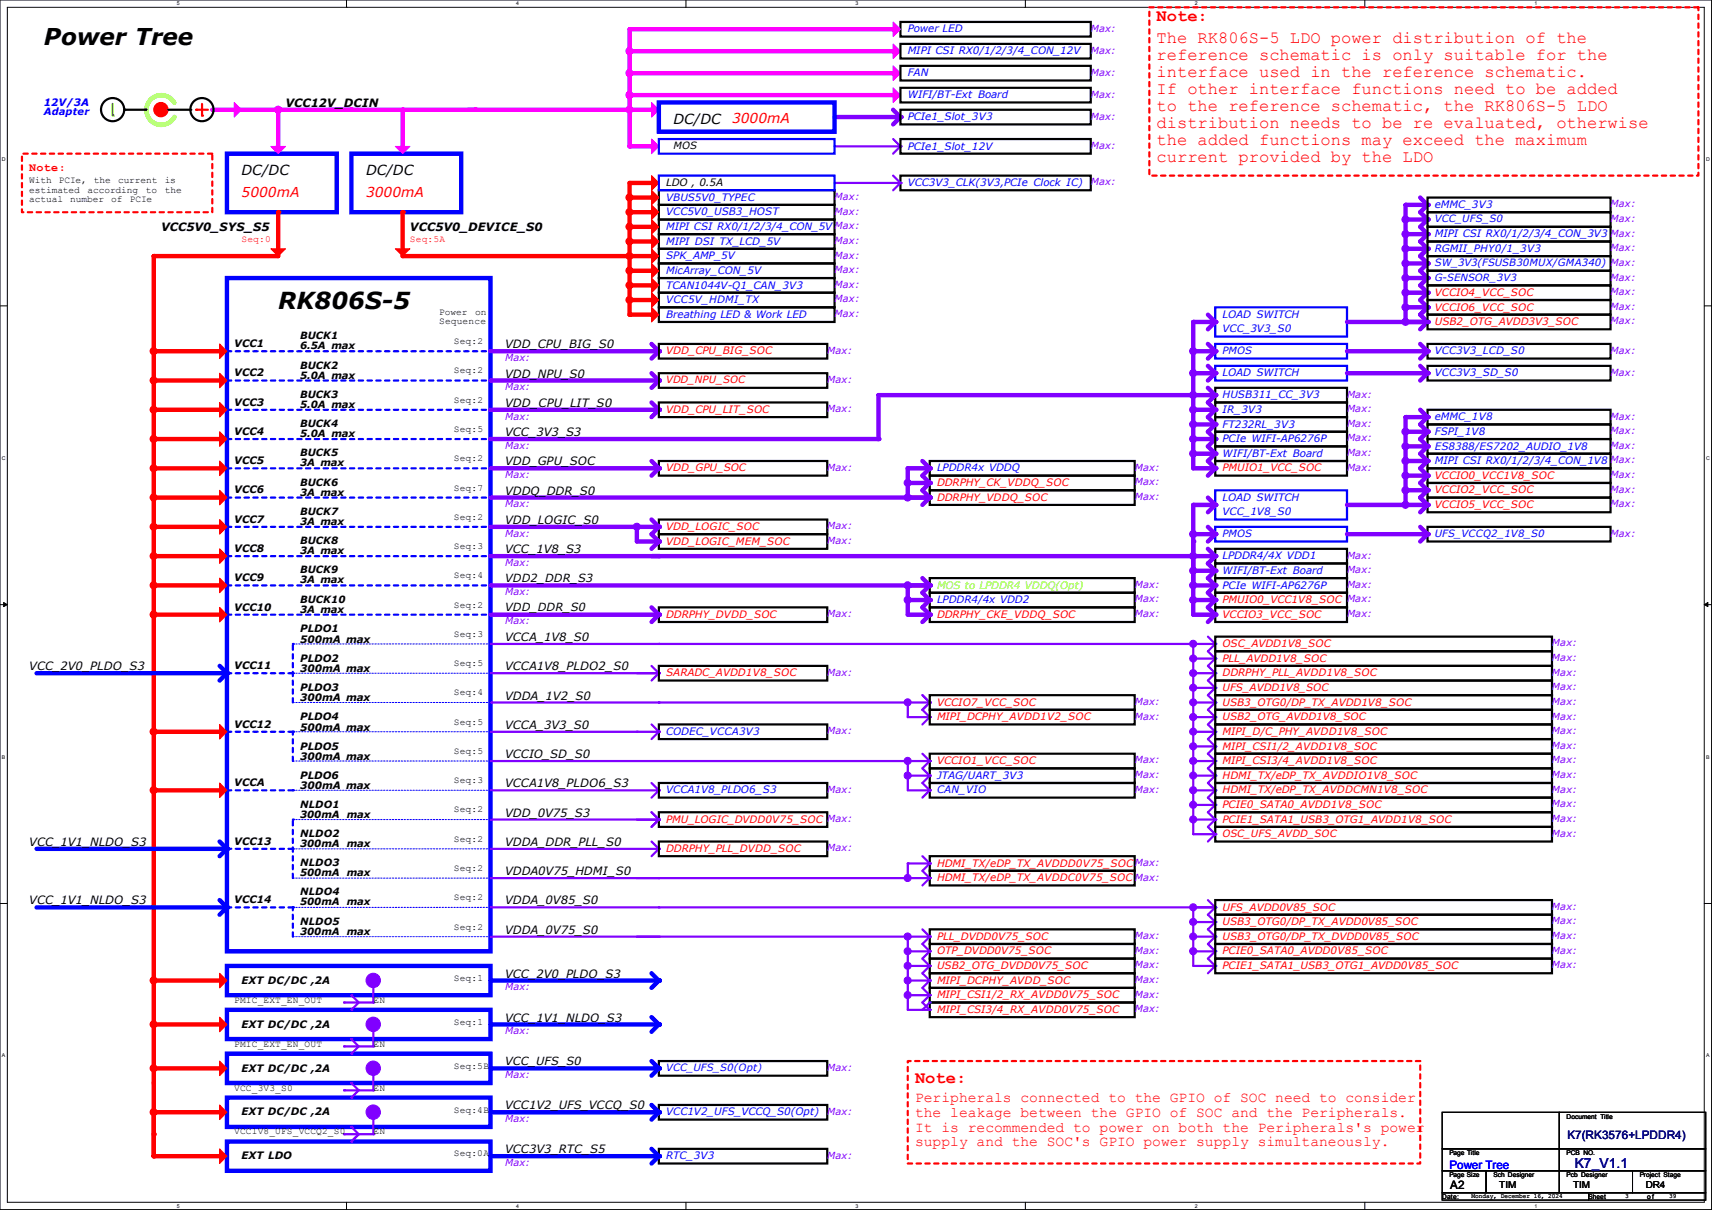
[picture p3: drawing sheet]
<svg xmlns="http://www.w3.org/2000/svg" width="297mm" height="210mm" viewBox="0 0 297 210" stroke-linecap="round" stroke-linejoin="round" font-family="sans-serif">
<defs><g id="words">
<text font-size="4.1" x="48.3" y="53.6">RK806S-5</text>
<text font-size="4" x="7.6" y="7.8">Power Tree</text>
<g font-size="3" fill="#f00">
<text x="200.7" y="3.7">Note:</text>
<text x="200.7" y="7.5">The RK806S-5 LDO power distribution of the</text>
<text x="200.7" y="10.4">reference schematic is only suitable for the</text>
<text x="200.7" y="13.4">interface used in the reference schematic.</text>
<text x="200.7" y="16.3">If other interface functions need to be added</text>
<text x="200.7" y="19.3">to the reference schematic, the RK806S-5 LDO</text>
<text x="200.7" y="22.3">distribution needs to be re evaluated, otherwise</text>
<text x="200.7" y="25.2">the added functions may exceed the maximum</text>
<text x="200.7" y="28.2">current provided by the LDO</text>
<text x="158.7" y="187.9">Note:</text>
</g>
<g font-size="2.5" fill="#f00">
<text x="158.7" y="191.3">Peripherals connected to the GPIO of SOC need to consider</text>
<text x="158.7" y="193.8">the leakage between the GPIO of SOC and the Peripherals.</text>
<text x="158.7" y="196.4">It is recommended to power on both the Peripherals's power</text>
<text x="158.7" y="198.9">supply and the SOC's GPIO power supply simultaneously.</text>
</g>
<g font-size="2.4">
<text x="116.8" y="21.5">DC/DC</text>
<text x="41.9" y="30.4">DC/DC</text>
<text x="63.5" y="30.4">DC/DC</text>
</g>
<g font-size="2.4" fill="#f00">
<text x="127" y="21.4">3000mA</text>
<text x="41.9" y="34.1">5000mA</text>
<text x="63.5" y="34.1">3000mA</text>
</g>
<text font-size="2.4" fill="#0000a0" x="273.2" y="202.7">K7_V1.1</text>
<g font-size="2">
<text x="49.5" y="18.5">VCC12V_DCIN</text>
<text x="27.9" y="40.1">VCC5V0_SYS_S5</text>
<text x="71.1" y="40.1">VCC5V0_DEVICE_S0</text>
<text x="87.6" y="65.5">VDD_NPU_S0</text>
<text x="87.6" y="60.5">VDD_CPU_BIG_S0</text>
<text x="87.6" y="70.6">VDD_CPU_LIT_S0</text>
<text x="87.6" y="75.7">VCC_3V3_S3</text>
<text x="87.6" y="80.8">VDD_GPU_SOC</text>
<text x="87.6" y="85.9">VDDQ_DDR_S0</text>
<text x="87.6" y="90.9">VDD_LOGIC_S0</text>
<text x="87.6" y="96">VCC_1V8_S3</text>
<text x="87.6" y="111.3">VCCA_1V8_S0</text>
<text x="5.1" y="116.3">VCC_2V0_PLDO_S3</text>
<text x="87.6" y="116.3">VCCA1V8_PLDO2_S0</text>
<text x="87.6" y="121.4">VDDA_1V2_S0</text>
<text x="87.6" y="126.5">VCCA_3V3_S0</text>
<text x="87.6" y="131.6">VCCIO_SD_S0</text>
<text x="87.6" y="136.7">VCCA1V8_PLDO6_S3</text>
<text x="87.6" y="141.7">VDD_0V75_S3</text>
<text x="5.1" y="146.8">VCC_1V1_NLDO_S3</text>
<text x="87.6" y="146.8">VDDA_DDR_PLL_S0</text>
<text x="87.6" y="151.9">VDDA0V75_HDMI_S0</text>
<text x="5.1" y="157">VCC_1V1_NLDO_S3</text>
<text x="87.6" y="157">VDDA_0V85_S0</text>
<text x="87.6" y="162.1">VDDA_0V75_S0</text>
<text x="87.6" y="169.7">VCC_2V0_PLDO_S3</text>
<text x="87.6" y="177.3">VCC_1V1_NLDO_S3</text>
<text x="87.6" y="192.5">VCC1V2_UFS_VCCQ_S0</text>
<text x="87.6" y="200.2">VCC3V3_RTC_S5</text>
<text x="251.6" y="206.4">A2</text>
</g>
<text font-size="2" fill="#f00" x="5.1" y="29.6">Note:</text>
<text font-size="2" fill="#000080" x="271.9" y="197.6">K7(RK3576+LPDDR4)</text>
<text font-size="2" fill="#00f" x="251.5" y="202.9">Power Tree</text>
<g font-size="1.9">
<text x="87.6" y="101">VDD2_DDR_S3</text>
<text x="87.6" y="106.1">VDD_DDR_S0</text>
<text x="87.6" y="184.8">VCC_UFS_S0</text>
</g>
<g font-size="1.8" fill="#00f">
<text x="157.5" y="5.6">Power LED</text>
<text x="157.5" y="9.4">MIPI CSI RX0/1/2/3/4_CON_12V</text>
<text x="157.5" y="13.3">FAN</text>
<text x="157.5" y="17.1">WIFI/BT-Ext Board</text>
<text x="7.6" y="18.3">12V/3A</text>
<text x="157.5" y="20.9">PCIe1_Slot_3V3</text>
<text x="157.5" y="26">PCIe1_Slot_12V</text>
<text x="115.6" y="34.8">VBUS5V0_TYPEC</text>
<text x="157.5" y="32.3">VCC3V3_CLK(3V3,PCIe Clock IC)</text>
<text x="115.6" y="39.9">MIPI CSI RX0/1/2/3/4_CON_5V</text>
<text x="115.6" y="37.4">VCC5V0_USB3_HOST</text>
<text x="248.9" y="41.2">MIPI CSI RX0/1/2/3/4_CON_3V3</text>
<text x="248.9" y="36.1">eMMC_3V3</text>
<text x="115.6" y="42.5">MIPI DSI TX_LCD_5V</text>
<text x="115.6" y="45">SPK_AMP_5V</text>
<text x="115.6" y="47.5">MicArray_CON_5V</text>
<text x="248.9" y="43.7">RGMII_PHY0/1_3V3</text>
<text x="115.6" y="50.1">TCAN1044V-Q1_CAN_3V3</text>
<text x="115.6" y="52.6">VCC5V_HDMI_TX</text>
<text x="115.6" y="55.2">Breathing LED &amp; Work LED</text>
<text x="212.1" y="55.2">LOAD SWITCH</text>
<text x="212.1" y="57.7">VCC_3V3_S0</text>
<text x="212.1" y="65.3">LOAD SWITCH</text>
<text x="248.9" y="65.3">VCC3V3_SD_S0</text>
<text x="248.9" y="61.5">VCC3V3_LCD_S0</text>
<text x="212.1" y="71.7">IR_3V3</text>
<text x="212.1" y="69.1">HUSB311_CC_3V3</text>
<text x="212.1" y="74.2">FT232RL_3V3</text>
<text x="212.1" y="76.8">PCIe WIFI-AP6276P</text>
<text x="248.9" y="75.5">FSPI_1V8</text>
<text x="248.9" y="72.9">eMMC_1V8</text>
<text x="162.6" y="81.8">LPDDR4x VDDQ</text>
<text x="212.1" y="79.3">WIFI/BT-Ext Board</text>
<text x="248.9" y="80.6">MIPI CSI RX0/1/2/3/4_CON_1V8</text>
<text x="248.9" y="78">ES8388/ES7202_AUDIO_1V8</text>
<text x="212.1" y="86.9">LOAD SWITCH</text>
<text x="212.1" y="89.5">VCC_1V8_S0</text>
<text x="212.1" y="97.1">LPDDR4/4X VDD1</text>
<text x="212.1" y="99.6">WIFI/BT-Ext Board</text>
<text x="162.6" y="104.7">LPDDR4/4x VDD2</text>
<text x="212.1" y="102.2">PCIe WIFI-AP6276P</text>
<text x="115.6" y="127.6">CODEC_VCCA3V3</text>
<text x="115.6" y="137.7">VCCA1V8_PLDO6_S3</text>
<text x="162.6" y="135.2">JTAG/UART_3V3</text>
<text x="162.6" y="137.7">CAN_VIO</text>
<text x="115.6" y="193.6">VCC1V2_UFS_VCCQ_S0(Opt)</text>
<text x="115.6" y="201.2">RTC_3V3</text>
</g>
<g font-size="1.8">
<text x="115.6" y="32.3">LDO , 0.5A</text>
<text x="40.6" y="60.2">VCC1</text>
<text x="40.6" y="65.3">VCC2</text>
<text x="40.6" y="70.4">VCC3</text>
<text x="40.6" y="75.5">VCC4</text>
<text x="40.6" y="80.6">VCC5</text>
<text x="40.6" y="85.6">VCC6</text>
<text x="40.6" y="90.7">VCC7</text>
<text x="40.6" y="95.8">VCC8</text>
<text x="40.6" y="100.9">VCC9</text>
<text x="40.6" y="106">VCC10</text>
<text x="52.1" y="109.8">PLDO1</text>
<text x="52.1" y="111.5">500mA max</text>
<text x="40.6" y="116.1">VCC11</text>
<text x="52.1" y="114.9">PLDO2</text>
<text x="52.1" y="116.6">300mA max</text>
<text x="52.1" y="119.9">PLDO3</text>
<text x="52.1" y="121.7">300mA max</text>
<text x="52.1" y="125">PLDO4</text>
<text x="40.6" y="126.3">VCC12</text>
<text x="52.1" y="126.8">500mA max</text>
<text x="52.1" y="130.1">PLDO5</text>
<text x="52.1" y="131.9">300mA max</text>
<text x="40.6" y="136.4">VCCA</text>
<text x="52.1" y="135.2">PLDO6</text>
<text x="52.1" y="136.9">300mA max</text>
<text x="40.6" y="146.6">VCC13</text>
<text x="40.6" y="156.8">VCC14</text>
<text x="41.9" y="170.7">EXT DC/DC ,2A</text>
<text x="41.9" y="178.4">EXT DC/DC ,2A</text>
<text x="41.9" y="186">EXT DC/DC ,2A</text>
<text x="41.9" y="193.6">EXT DC/DC ,2A</text>
<text x="41.9" y="201.2">EXT LDO</text>
</g>
<g font-size="1.8" fill="#f00">
<text x="248.9" y="51.4">VCCIO4_VCC_SOC</text>
<text x="248.9" y="53.9">VCCIO6_VCC_SOC</text>
<text x="248.9" y="56.4">USB2_OTG_AVDD3V3_SOC</text>
<text x="115.6" y="61.5">VDD_CPU_BIG_SOC</text>
<text x="115.6" y="71.7">VDD_CPU_LIT_SOC</text>
<text x="115.6" y="81.8">VDD_GPU_SOC</text>
<text x="212.1" y="81.8">PMUIO1_VCC_SOC</text>
<text x="248.9" y="83.1">VCCIO0_VCC1V8_SOC</text>
<text x="162.6" y="86.9">DDRPHY_VDDQ_SOC</text>
<text x="162.6" y="84.4">DDRPHY_CK_VDDQ_SOC</text>
<text x="248.9" y="85.6">VCCIO2_VCC_SOC</text>
<text x="248.9" y="88.2">VCCIO5_VCC_SOC</text>
<text x="115.6" y="92">VDD_LOGIC_SOC</text>
<text x="115.6" y="94.5">VDD_LOGIC_MEM_SOC</text>
<text x="115.6" y="107.2">DDRPHY_DVDD_SOC</text>
<text x="162.6" y="107.2">DDRPHY_CKE_VDDQ_SOC</text>
<text x="212.1" y="104.7">PMUIO0_VCC1V8_SOC</text>
<text x="212.1" y="107.2">VCCIO3_VCC_SOC</text>
<text x="212.1" y="112.3">OSC_AVDD1V8_SOC</text>
<text x="115.6" y="117.4">SARADC_AVDD1V8_SOC</text>
<text x="212.1" y="114.9">PLL_AVDD1V8_SOC</text>
<text x="212.1" y="119.9">UFS_AVDD1V8_SOC</text>
<text x="212.1" y="117.4">DDRPHY_PLL_AVDD1V8_SOC</text>
<text x="162.6" y="122.5">VCCIO7_VCC_SOC</text>
<text x="162.6" y="125">MIPI_DCPHY_AVDD1V2_SOC</text>
<text x="212.1" y="122.5">USB3_OTG0/DP_TX_AVDD1V8_SOC</text>
<text x="212.1" y="125">USB2_OTG_AVDD1V8_SOC</text>
<text x="212.1" y="130.1">MIPI_CSI1/2_AVDD1V8_SOC</text>
<text x="212.1" y="127.6">MIPI_D/C_PHY_AVDD1V8_SOC</text>
<text x="162.6" y="132.6">VCCIO1_VCC_SOC</text>
<text x="212.1" y="137.7">HDMI_TX/eDP_TX_AVDDCMN1V8_SOC</text>
<text x="212.1" y="132.6">MIPI_CSI3/4_AVDD1V8_SOC</text>
<text x="212.1" y="135.2">HDMI_TX/eDP_TX_AVDDIO1V8_SOC</text>
<text x="115.6" y="142.8">PMU_LOGIC_DVDD0V75_SOC</text>
<text x="212.1" y="140.3">PCIE0_SATA0_AVDD1V8_SOC</text>
<text x="212.1" y="142.8">PCIE1_SATA1_USB3_OTG1_AVDD1V8_SOC</text>
<text x="115.6" y="147.9">DDRPHY_PLL_DVDD_SOC</text>
<text x="162.6" y="150.4">HDMI_TX/eDP_TX_AVDDD0V75_SOC</text>
<text x="162.6" y="153">HDMI_TX/eDP_TX_AVDDC0V75_SOC</text>
<text x="212.1" y="160.6">USB3_OTG0/DP_TX_AVDD0V85_SOC</text>
<text x="212.1" y="158">UFS_AVDD0V85_SOC</text>
<text x="162.6" y="163.1">PLL_DVDD0V75_SOC</text>
<text x="162.6" y="165.7">OTP_DVDD0V75_SOC</text>
<text x="212.1" y="163.1">USB3_OTG0/DP_TX_DVDD0V85_SOC</text>
<text x="212.1" y="165.7">PCIE0_SATA0_AVDD0V85_SOC</text>
<text x="162.6" y="168.2">USB2_OTG_DVDD0V75_SOC</text>
<text x="162.6" y="170.7">MIPI_DCPHY_AVDD_SOC</text>
<text x="162.6" y="173.3">MIPI_CSI1/2_RX_AVDD0V75_SOC</text>
<text x="212.1" y="168.2">PCIE1_SATA1_USB3_OTG1_AVDD0V85_SOC</text>
<text x="162.6" y="175.8">MIPI_CSI3/4_RX_AVDD0V75_SOC</text>
</g>
<text font-size="1.8" fill="#80ff00" x="162.6" y="102.2">MOS to LPDDR4 VDDQ(Opt)</text>
<g font-size="1.7" fill="#8000ff">
<text x="189.2" y="5.5">Max:</text>
<text x="189.2" y="9.3">Max:</text>
<text x="189.2" y="13.1">Max:</text>
<text x="189.2" y="16.9">Max:</text>
<text x="189.2" y="20.7">Max:</text>
<text x="189.2" y="25.8">Max:</text>
<text x="144.8" y="34.7">Max:</text>
<text x="189.2" y="32.2">Max:</text>
<text x="279.4" y="36">Max:</text>
<text x="144.8" y="37.3">Max:</text>
<text x="144.8" y="39.8">Max:</text>
<text x="279.4" y="41.1">Max:</text>
<text x="279.4" y="38.5">Max:</text>
<text x="144.8" y="44.9">Max:</text>
<text x="144.8" y="42.3">Max:</text>
<text x="144.8" y="47.4">Max:</text>
<text x="279.4" y="46.1">Max:</text>
<text x="279.4" y="43.6">Max:</text>
<text x="144.8" y="50">Max:</text>
<text x="144.8" y="52.5">Max:</text>
<text x="279.4" y="51.2">Max:</text>
<text x="279.4" y="48.7">Max:</text>
<text x="279.4" y="53.8">Max:</text>
<text x="144.8" y="55">Max:</text>
<text x="279.4" y="56.3">Max:</text>
<text x="87.6" y="62.7">Max:</text>
<text x="143.5" y="61.4">Max:</text>
<text x="279.4" y="65.2">Max:</text>
<text x="279.4" y="61.4">Max:</text>
<text x="87.6" y="67.7">Max:</text>
<text x="143.5" y="66.5">Max:</text>
<text x="143.5" y="71.5">Max:</text>
<text x="233.7" y="71.5">Max:</text>
<text x="233.7" y="69">Max:</text>
<text x="87.6" y="72.8">Max:</text>
<text x="87.6" y="77.9">Max:</text>
<text x="233.7" y="74.1">Max:</text>
<text x="233.7" y="76.6">Max:</text>
<text x="279.4" y="75.4">Max:</text>
<text x="279.4" y="77.9">Max:</text>
<text x="279.4" y="72.8">Max:</text>
<text x="87.6" y="83">Max:</text>
<text x="143.5" y="81.7">Max:</text>
<text x="196.8" y="81.7">Max:</text>
<text x="233.7" y="79.2">Max:</text>
<text x="233.7" y="81.7">Max:</text>
<text x="279.4" y="83">Max:</text>
<text x="279.4" y="80.4">Max:</text>
<text x="87.6" y="88.1">Max:</text>
<text x="196.8" y="84.2">Max:</text>
<text x="196.8" y="86.8">Max:</text>
<text x="279.4" y="88.1">Max:</text>
<text x="279.4" y="85.5">Max:</text>
<text x="87.6" y="93.1">Max:</text>
<text x="143.5" y="91.9">Max:</text>
<text x="143.5" y="94.4">Max:</text>
<text x="279.4" y="93.1">Max:</text>
<text x="87.6" y="98.2">Max:</text>
<text x="233.7" y="99.5">Max:</text>
<text x="233.7" y="96.9">Max:</text>
<text x="87.6" y="103.3">Max:</text>
<text x="143.5" y="107.1">Max:</text>
<text x="196.8" y="102">Max:</text>
<text x="196.8" y="107.1">Max:</text>
<text x="196.8" y="104.6">Max:</text>
<text x="233.7" y="102">Max:</text>
<text x="233.7" y="104.6">Max:</text>
<text x="233.7" y="107.1">Max:</text>
<text x="87.6" y="108.4">Max:</text>
<text x="269.2" y="112.2">Max:</text>
<text x="143.5" y="117.3">Max:</text>
<text x="269.2" y="119.8">Max:</text>
<text x="269.2" y="114.7">Max:</text>
<text x="269.2" y="117.3">Max:</text>
<text x="196.8" y="122.3">Max:</text>
<text x="196.8" y="124.9">Max:</text>
<text x="269.2" y="124.9">Max:</text>
<text x="269.2" y="122.3">Max:</text>
<text x="143.5" y="127.4">Max:</text>
<text x="269.2" y="130">Max:</text>
<text x="269.2" y="127.4">Max:</text>
<text x="143.5" y="137.6">Max:</text>
<text x="196.8" y="132.5">Max:</text>
<text x="196.8" y="135">Max:</text>
<text x="196.8" y="137.6">Max:</text>
<text x="269.2" y="137.6">Max:</text>
<text x="269.2" y="135">Max:</text>
<text x="269.2" y="132.5">Max:</text>
<text x="143.5" y="142.7">Max:</text>
<text x="269.2" y="142.7">Max:</text>
<text x="269.2" y="140.1">Max:</text>
<text x="143.5" y="147.7">Max:</text>
<text x="269.2" y="145.2">Max:</text>
<text x="196.8" y="150.3">Max:</text>
<text x="196.8" y="152.8">Max:</text>
<text x="269.2" y="157.9">Max:</text>
<text x="269.2" y="160.4">Max:</text>
<text x="196.8" y="165.5">Max:</text>
<text x="196.8" y="163">Max:</text>
<text x="269.2" y="163">Max:</text>
<text x="269.2" y="165.5">Max:</text>
<text x="87.6" y="171.9">Max:</text>
<text x="196.8" y="168.1">Max:</text>
<text x="196.8" y="173.1">Max:</text>
<text x="196.8" y="170.6">Max:</text>
<text x="269.2" y="168.1">Max:</text>
<text x="87.6" y="179.5">Max:</text>
<text x="196.8" y="175.7">Max:</text>
<text x="143.5" y="185.8">Max:</text>
<text x="87.6" y="187.1">Max:</text>
<text x="87.6" y="194.7">Max:</text>
<text x="143.5" y="193.5">Max:</text>
<text x="87.6" y="202.4">Max:</text>
<text x="143.5" y="201.1">Max:</text>
</g>
<g font-size="1.7" fill="#00f">
<text x="7.6" y="20">Adapter</text>
<text x="248.9" y="38.6">VCC_UFS_S0</text>
<text x="248.9" y="46.2">SW_3V3(FSUSB30MUX/GMA340)</text>
<text x="248.9" y="48.7">G-SENSOR_3V3</text>
<text x="212.1" y="61.4">PMOS</text>
<text x="212.1" y="93.2">PMOS</text>
<text x="248.9" y="93.2">UFS_VCCQ2_1V8_S0</text>
<text x="115.6" y="185.9">VCC_UFS_S0(Opt)</text>
</g>
<g font-size="1.7">
<text x="116.8" y="25.9">MOS</text>
<text x="5.1" y="31.8">With</text>
<text x="5.1" y="33.4">estimated</text>
<text x="5.1" y="35.1">actual</text>
<text x="10.2" y="31.8">PCIe,</text>
<text x="12.2" y="35.1">number</text>
<text x="15.2" y="33.4">according</text>
<text x="16.3" y="31.8">the</text>
<text x="19.3" y="35.1">of</text>
<text x="20.5" y="31.8">current</text>
<text x="22.5" y="35.1">PCIe</text>
<text x="25.3" y="33.4">to</text>
<text x="28.6" y="31.8">is</text>
<text x="28.6" y="33.4">the</text>
<text x="52.1" y="58.9">BUCK1</text>
<text x="76.2" y="54.7">Power</text>
<text x="76.2" y="56.3">Sequence</text>
<text x="78.7" y="59.7">Seq:2</text>
<text x="82.4" y="54.7">on</text>
<text x="52.1" y="60.6">6.5A max</text>
<text x="52.1" y="64">BUCK2</text>
<text x="52.1" y="65.7">5.0A max</text>
<text x="78.7" y="64.8">Seq:2</text>
<text x="52.1" y="69">BUCK3</text>
<text x="52.1" y="70.8">5.0A max</text>
<text x="78.7" y="69.9">Seq:2</text>
<text x="52.1" y="74.1">BUCK4</text>
<text x="52.1" y="75.9">5.0A max</text>
<text x="78.7" y="75">Seq:5</text>
<text x="52.1" y="79.2">BUCK5</text>
<text x="52.1" y="80.9">3A max</text>
<text x="78.7" y="80.1">Seq:2</text>
<text x="52.1" y="89.4">BUCK7</text>
<text x="52.1" y="84.3">BUCK6</text>
<text x="52.1" y="86">3A max</text>
<text x="78.7" y="85.1">Seq:7</text>
<text x="52.1" y="91.1">3A max</text>
<text x="52.1" y="94.4">BUCK8</text>
<text x="78.7" y="90.2">Seq:2</text>
<text x="78.7" y="95.3">Seq:3</text>
<text x="52.1" y="96.2">3A max</text>
<text x="52.1" y="99.5">BUCK9</text>
<text x="52.1" y="101.3">3A max</text>
<text x="78.7" y="100.4">Seq:4</text>
<text x="52.1" y="104.6">BUCK10</text>
<text x="52.1" y="106.3">3A max</text>
<text x="78.7" y="105.5">Seq:2</text>
<text x="78.7" y="110.5">Seq:3</text>
<text x="78.7" y="115.6">Seq:5</text>
<text x="78.7" y="120.7">Seq:4</text>
<text x="78.7" y="125.8">Seq:5</text>
<text x="78.7" y="130.9">Seq:5</text>
<text x="78.7" y="135.9">Seq:3</text>
<text x="52.1" y="140.2">NLDO1</text>
<text x="52.1" y="141.9">300mA max</text>
<text x="78.7" y="141">Seq:2</text>
<text x="52.1" y="145.2">NLDO2</text>
<text x="52.1" y="147">300mA max</text>
<text x="78.7" y="146.1">Seq:2</text>
<text x="52.1" y="150.3">NLDO3</text>
<text x="52.1" y="152.1">500mA max</text>
<text x="52.1" y="155.4">NLDO4</text>
<text x="78.7" y="151.2">Seq:2</text>
<text x="52.1" y="157.1">500mA max</text>
<text x="52.1" y="160.5">NLDO5</text>
<text x="78.7" y="156.3">Seq:2</text>
<text x="78.7" y="161.3">Seq:2</text>
<text x="52.1" y="162.2">300mA max</text>
<text x="78.7" y="170.2">Seq:1</text>
<text x="40.6" y="174">PMIC_EXT_EN_OUT</text>
<text x="64.8" y="174">EN</text>
<text x="78.7" y="177.8">Seq:1</text>
<text x="40.6" y="181.7">PMIC_EXT_EN_OUT</text>
<text x="64.8" y="181.7">EN</text>
<text x="78.7" y="185.5">Seq:5B</text>
<text x="40.6" y="189.3">VCC_3V3_S0</text>
<text x="64.8" y="189.3">EN</text>
<text x="40.6" y="196.9">VCC1V8_UFS_VCCQ2_S0</text>
<text x="64.8" y="196.9">EN</text>
<text x="78.7" y="193.1">Seq:4B</text>
<text x="78.7" y="200.7">Seq:0A</text>
<text x="260.1" y="206.2">TIM</text>
<text x="272.9" y="206.2">TIM</text>
<text x="285.5" y="206.2">DR4</text>
</g>
<g font-size="1.7" fill="#f00">
<text x="41.9" y="42">Seq:0</text>
<text x="71.1" y="42">Seq:5A</text>
<text x="115.6" y="66.5">VDD_NPU_SOC</text>
<text x="212.1" y="145.2">OSC_UFS_AVDD_SOC</text>
</g>
<g font-size="1.1">
<text x="271.8" y="194.1">Document Title</text>
<text x="251.5" y="200.5">Page Title</text>
<text x="271.8" y="200.5">PCB NO.</text>
<text x="250.2" y="208.1">Date:</text>
<text x="251.5" y="204.3">Page Size</text>
<text x="255.3" y="208">Monday, December 16, 2024</text>
<text x="259.1" y="204.3">Sch Designer</text>
<text x="271.8" y="204.3">Pcb Designer</text>
<text x="275.6" y="208.1">Sheet</text>
<text x="281.9" y="208">3</text>
<text x="284.5" y="204.3">Project Stage</text>
<text x="285.8" y="208.1">o f</text>
<text x="289.6" y="208">39</text>
</g>
<g font-size=".9">
<text x="30.7" y=".9">5</text>
<text x="89.5" y=".9">4</text>
<text x="148.4" y=".9">3</text>
<text x="207.3" y=".9">2</text>
<text x="266.2" y=".9">1</text>
<text x=".3" y="28">D</text>
<text x="296" y="28">D</text>
<text x=".3" y="79.8">C</text>
<text x="296" y="79.8">C</text>
<text x=".3" y="131.7">B</text>
<text x="296" y="131.7">B</text>
<text x=".3" y="183.5">A</text>
<text x="296" y="183.5">A</text>
<text x="30.7" y="209.6">5</text>
<text x="89.5" y="209.6">4</text>
<text x="148.4" y="209.6">3</text>
<text x="207.3" y="209.6">2</text>
<text x="266.2" y="209.6">1</text>
</g>
</g></defs>
<g fill="none" stroke="#000" stroke-width=".17">
<path d="M0 0h296.9v209.9h-296.9zM1.3 1.3h294.4v207.4h-294.4zM60.1 0v1.3M119 0v1.3M177.9 0v1.3M236.8 0v1.3M0 53.1h1.3M295.7 53.1h1.2M0 104.9h1.3M.6 104.6l.7 .3-.7 .4zM295.7 104.9l.6-.3v.7zM295.7 104.9h1.2"/>
<path d="M0 156.8h1.3M295.7 156.8h1.2M60.1 208.7v1.2M119 208.7v1.2M177.9 208.7v1.2M236.8 208.7v1.2"/>
</g>
<path d="M.6 104.6l.7 .3-.7 .4zM295.7 104.9l.6-.3v.7z" fill="#000"/>
<path d="M36.8 19.1h24.2" fill="none" stroke="#f0f" stroke-width=".76"/>
<circle cx="61" cy="19" r=".38" fill="#f0f"/>
<circle cx="27.9" cy="19" r="1.25" fill="#f00"/>
<circle cx="27.9" cy="19" r="1.25" fill="none" stroke="#f00" stroke-width=".17"/>
<path d="M30.2 17.8a2.58 2.58 0 0 0-3.9-.7 2.58 2.58 0 0 0 .1 4 2.58 2.58 0 0 0 3.9-.8" fill="none" stroke="#80ff00" stroke-width=".76"/>
<g fill="none" stroke="#000" stroke-width=".38">
<path d="M21.6 19.1h3.8M29.2 19.1h3.8"/>
<circle cx="35" cy="19" r="2.01"/>
</g>
<g fill="#000">
<circle cx="21.6" cy="19.1" r=".19"/>
<circle cx="33" cy="19.1" r=".19"/>
</g>
<path d="M34 19.1h2.1" fill="none" stroke="#f00" stroke-width=".38"/>
<circle cx="34" cy="19" r=".19" fill="#f00"/>
<path d="M35.1 18v2.1" fill="none" stroke="#f00" stroke-width=".38"/>
<circle cx="35.1" cy="20.1" r=".19" fill="#f00"/>
<circle cx="19.5" cy="19" r="2.01" fill="none" stroke="#000" stroke-width=".38"/>
<path d="M19.6 18v2.1" fill="none" stroke="#0f0" stroke-width=".38"/>
<circle cx="19.6" cy="20.1" r=".19" fill="#0f0"/>
<path d="M61 26.7h19v10.1h-19z" fill="none" stroke="#00f" stroke-width=".76"/>
<path d="M69.8 36.8v7.6" fill="none" stroke="#f00" stroke-width=".76"/>
<circle cx="69.9" cy="36.8" r=".38" fill="#f00"/>
<path d="M69.8 19.1v6.3" fill="none" stroke="#f0f" stroke-width=".76"/>
<circle cx="69.9" cy="19" r=".38" fill="#f0f"/>
<path d="M57.1 19.1h25.4" fill="none" stroke="#f0f" stroke-width=".76"/>
<circle cx="82.5" cy="19" r=".38" fill="#f0f"/>
<path d="M68.6 25.4h2.5l-1.3 1.3z" fill-rule="evenodd" fill="#f0f"/>
<path d="M68.6 25.4h2.5l-1.3 1.3z" fill="none" stroke="#f0f" stroke-width=".17"/>
<path d="M26.7 44.4h21.6" fill="none" stroke="#f00" stroke-width=".76"/>
<circle cx="26.7" cy="44.5" r=".38" fill="#f00"/>
<path d="M114.3 38.1h30.5v2.5h-30.5zM114.3 35.6h30.5v2.5h-30.5zM114.3 33h30.5v2.6h-30.5zM114.3 43.2h30.5v2.5h-30.5z" fill="none" stroke="#000" stroke-width=".38"/>
<path d="M109.2 31.8v22.8" fill="none" stroke="#f00" stroke-width=".76"/>
<circle cx="109.2" cy="54.6" r=".38" fill="#f00"/>
<path d="M109.2 5.1v20.3" fill="none" stroke="#f0f" stroke-width=".76"/>
<circle cx="109.2" cy="25.4" r=".38" fill="#f0f"/>
<path d="M69.8 44.4h39.4" fill="none" stroke="#f00" stroke-width=".76"/>
<circle cx="109.2" cy="44.4" r=".38" fill="#f00"/>
<path d="M114.3 40.6h30.5v2.6h-30.5z" fill="none" stroke="#000" stroke-width=".38"/>
<path d="M144.8 25.4h11.4" fill="none" stroke="#8000ff" stroke-width=".38"/>
<circle cx="156.2" cy="25.4" r=".19" fill="#8000ff"/>
<path d="M156.2 25.4l-1.3 1.3" fill="none" stroke="#8000ff" stroke-width=".38"/>
<circle cx="156.2" cy="25.4" r=".19" fill="#8000ff"/>
<path d="M154.9 24.1l1.3 1.3" fill="none" stroke="#8000ff" stroke-width=".38"/>
<circle cx="156.2" cy="25.4" r=".19" fill="#8000ff"/>
<path d="M81.3 19.1h31.7" fill="none" stroke="#f0f" stroke-width=".76"/>
<circle cx="113" cy="19.1" r=".38" fill="#f0f"/>
<path d="M113 17.8l1.3 1.3-1.3 1.2z" fill-rule="evenodd" fill="#f0f"/>
<path d="M113 17.8l1.3 1.3-1.3 1.2z" fill="none" stroke="#f0f" stroke-width=".17"/>
<circle cx="109.2" cy="36.8" r=".61" fill="#f00"/>
<circle cx="109.2" cy="36.8" r=".61" fill="none" stroke="#f00" stroke-width=".17"/>
<circle cx="109.2" cy="39.3" r=".61" fill="#f00"/>
<circle cx="109.2" cy="39.3" r=".61" fill="none" stroke="#f00" stroke-width=".17"/>
<circle cx="109.2" cy="41.9" r=".61" fill="#f00"/>
<circle cx="109.2" cy="41.9" r=".61" fill="none" stroke="#f00" stroke-width=".17"/>
<circle cx="109.2" cy="44.4" r=".61" fill="#f00"/>
<circle cx="109.2" cy="44.4" r=".61" fill="none" stroke="#f00" stroke-width=".17"/>
<circle cx="109.2" cy="47" r=".61" fill="#f00"/>
<circle cx="109.2" cy="47" r=".61" fill="none" stroke="#f00" stroke-width=".17"/>
<circle cx="109.2" cy="19" r=".61" fill="#f0f"/>
<circle cx="109.2" cy="19" r=".61" fill="none" stroke="#f0f" stroke-width=".17"/>
<circle cx="48.2" cy="19" r=".61" fill="#f0f"/>
<circle cx="48.2" cy="19" r=".61" fill="none" stroke="#f0f" stroke-width=".17"/>
<path d="M40.6 17.8l1.3 1.3-1.3 1.2z" fill-rule="evenodd" fill="#f0f"/>
<path d="M40.6 17.8l1.3 1.3-1.3 1.2z" fill="none" stroke="#f0f" stroke-width=".17"/>
<path d="M3.8 26.7h33v10.1h-33z" fill="none" stroke="#f00" stroke-width=".38" stroke-dasharray=".8 .8"/>
<path d="M68.6 43.2h2.5l-1.3 1.2z" fill-rule="evenodd" fill="#f00"/>
<path d="M68.6 43.2h2.5l-1.3 1.2z" fill="none" stroke="#f00" stroke-width=".17"/>
<path d="M47 43.2h2.5l-1.2 1.2z" fill-rule="evenodd" fill="#f00"/>
<path d="M47 43.2h2.5l-1.2 1.2z" fill="none" stroke="#f00" stroke-width=".17"/>
<path d="M39.4 26.7h19v10.1h-19z" fill="none" stroke="#00f" stroke-width=".76"/>
<path d="M48.3 36.8v7.6" fill="none" stroke="#f00" stroke-width=".76"/>
<circle cx="48.3" cy="36.8" r=".38" fill="#f00"/>
<path d="M48.3 19.1v6.3" fill="none" stroke="#f0f" stroke-width=".76"/>
<circle cx="48.3" cy="19" r=".38" fill="#f0f"/>
<path d="M47 25.4h2.5l-1.2 1.3z" fill-rule="evenodd" fill="#f0f"/>
<path d="M47 25.4h2.5l-1.2 1.3z" fill="none" stroke="#f0f" stroke-width=".17"/>
<path d="M113 96.5h94" fill="none" stroke="#8000ff" stroke-width=".76"/>
<circle cx="207" cy="96.5" r=".38" fill="#8000ff"/>
<path d="M39.4 48.3h45.7v116.8h-45.7z" fill="none" stroke="#00f" stroke-width=".76"/>
<path d="M39.4 66h45.7" fill="none" stroke="#00f" stroke-width=".38" stroke-dasharray=".8 .8"/>
<circle cx="85.1" cy="66" r=".19" fill="#00f" stroke-dasharray=".8 .8"/>
<path d="M39.4 71.1h45.7" fill="none" stroke="#00f" stroke-width=".38" stroke-dasharray=".8 .8"/>
<circle cx="85.1" cy="71.1" r=".19" fill="#00f" stroke-dasharray=".8 .8"/>
<path d="M39.4 76.2h45.7" fill="none" stroke="#00f" stroke-width=".38" stroke-dasharray=".8 .8"/>
<circle cx="85.1" cy="76.2" r=".19" fill="#00f" stroke-dasharray=".8 .8"/>
<path d="M39.4 61h45.7" fill="none" stroke="#00f" stroke-width=".38" stroke-dasharray=".8 .8"/>
<circle cx="85.1" cy="61" r=".19" fill="#00f" stroke-dasharray=".8 .8"/>
<path d="M39.4 86.4h45.7" fill="none" stroke="#00f" stroke-width=".38" stroke-dasharray=".8 .8"/>
<circle cx="85.1" cy="86.4" r=".19" fill="#00f" stroke-dasharray=".8 .8"/>
<path d="M39.4 91.4h45.7" fill="none" stroke="#00f" stroke-width=".38" stroke-dasharray=".8 .8"/>
<circle cx="85.1" cy="91.4" r=".19" fill="#00f" stroke-dasharray=".8 .8"/>
<path d="M39.4 96.5h45.7" fill="none" stroke="#00f" stroke-width=".38" stroke-dasharray=".8 .8"/>
<circle cx="85.1" cy="96.5" r=".19" fill="#00f" stroke-dasharray=".8 .8"/>
<path d="M39.4 81.3h45.7" fill="none" stroke="#00f" stroke-width=".38" stroke-dasharray=".8 .8"/>
<circle cx="85.1" cy="81.3" r=".19" fill="#00f" stroke-dasharray=".8 .8"/>
<path d="M39.4 101.6h45.7" fill="none" stroke="#00f" stroke-width=".38" stroke-dasharray=".8 .8"/>
<circle cx="85.1" cy="101.6" r=".19" fill="#00f" stroke-dasharray=".8 .8"/>
<path d="M39.4 106.7h45.7" fill="none" stroke="#00f" stroke-width=".38" stroke-dasharray=".8 .8"/>
<circle cx="85.1" cy="106.7" r=".19" fill="#00f" stroke-dasharray=".8 .8"/>
<path d="M50.8 121.9v-10.1" fill="none" stroke="#00f" stroke-width=".38" stroke-dasharray=".8 .8"/>
<circle cx="50.8" cy="111.8" r=".19" fill="#00f" stroke-dasharray=".8 .8"/>
<path d="M50.8 111.8h34.3M85.1 111.8h.1M50.8 121.9h34.3M85.1 121.9h.1" fill="none" stroke="#00f" stroke-width=".17" stroke-dasharray=".3 .3"/>
<path d="M39.4 116.8h11.4" fill="none" stroke="#00f" stroke-width=".38" stroke-dasharray=".8 .8"/>
<circle cx="50.8" cy="116.8" r=".19" fill="#00f" stroke-dasharray=".8 .8"/>
<path d="M50.8 116.8h34.3M85.1 116.8h.1" fill="none" stroke="#00f" stroke-width=".17" stroke-dasharray=".3 .3"/>
<path d="M39.4 127h11.4" fill="none" stroke="#00f" stroke-width=".38" stroke-dasharray=".8 .8"/>
<circle cx="50.8" cy="127" r=".19" fill="#00f" stroke-dasharray=".8 .8"/>
<path d="M50.8 132.1v-5.1" fill="none" stroke="#00f" stroke-width=".38" stroke-dasharray=".8 .8"/>
<circle cx="50.8" cy="127" r=".19" fill="#00f" stroke-dasharray=".8 .8"/>
<path d="M50.8 132.1h34.3M50.8 127h34.3M85.1 132.1h.1M85.1 127h.1" fill="none" stroke="#00f" stroke-width=".17" stroke-dasharray=".3 .3"/>
<path d="M39.4 137.2h11.4" fill="none" stroke="#00f" stroke-width=".38" stroke-dasharray=".8 .8"/>
<circle cx="50.8" cy="137.2" r=".19" fill="#00f" stroke-dasharray=".8 .8"/>
<path d="M50.8 137.2h34.3M85.1 137.2h.1" fill="none" stroke="#00f" stroke-width=".17" stroke-dasharray=".3 .3"/>
<path d="M50.8 152.4v-10.2" fill="none" stroke="#00f" stroke-width=".38" stroke-dasharray=".8 .8"/>
<circle cx="50.8" cy="142.2" r=".19" fill="#00f" stroke-dasharray=".8 .8"/>
<path d="M50.8 142.2h34.3M50.8 152.4h34.3M85.1 142.2h.1M85.1 152.4h.1" fill="none" stroke="#00f" stroke-width=".17" stroke-dasharray=".3 .3"/>
<path d="M39.4 147.3h11.4" fill="none" stroke="#00f" stroke-width=".38" stroke-dasharray=".8 .8"/>
<circle cx="50.8" cy="147.3" r=".19" fill="#00f" stroke-dasharray=".8 .8"/>
<path d="M50.8 147.3h34.3M85.1 147.3h.1" fill="none" stroke="#00f" stroke-width=".17" stroke-dasharray=".3 .3"/>
<path d="M39.4 157.5h11.4" fill="none" stroke="#00f" stroke-width=".38" stroke-dasharray=".8 .8"/>
<circle cx="50.8" cy="157.5" r=".19" fill="#00f" stroke-dasharray=".8 .8"/>
<path d="M50.8 162.6v-5.1" fill="none" stroke="#00f" stroke-width=".38" stroke-dasharray=".8 .8"/>
<circle cx="50.8" cy="157.5" r=".19" fill="#00f" stroke-dasharray=".8 .8"/>
<path d="M50.8 157.5h34.3M85.1 157.5h.1M50.8 162.6h34.3M85.1 162.6h.1" fill="none" stroke="#00f" stroke-width=".17" stroke-dasharray=".3 .3"/>
<path d="M210.8 95.2h22.9v2.6h-22.9zM210.8 97.8h22.9v2.5h-22.9zM210.8 100.3h22.9v2.6h-22.9z" fill="none" stroke="#000" stroke-width=".38"/>
<path d="M207 96.5h3.8" fill="none" stroke="#8000ff" stroke-width=".76"/>
<circle cx="210.8" cy="96.5" r=".38" fill="#8000ff"/>
<path d="M210.8 96.5l-1.3 1.3" fill="none" stroke="#8000ff" stroke-width=".76"/>
<circle cx="210.8" cy="96.5" r=".38" fill="#8000ff"/>
<path d="M207 99.1h3.8" fill="none" stroke="#8000ff" stroke-width=".76"/>
<circle cx="210.8" cy="99.1" r=".38" fill="#8000ff"/>
<path d="M209.5 95.2l1.3 1.3" fill="none" stroke="#8000ff" stroke-width=".76"/>
<circle cx="210.8" cy="96.5" r=".38" fill="#8000ff"/>
<path d="M26.7 44.4v143.6" fill="none" stroke="#f00" stroke-width=".76"/>
<circle cx="26.7" cy="44.5" r=".38" fill="#f00"/>
<path d="M207 101.6h3.8" fill="none" stroke="#8000ff" stroke-width=".76"/>
<circle cx="210.8" cy="101.6" r=".38" fill="#8000ff"/>
<path d="M210.8 99.1l-1.3 1.2" fill="none" stroke="#8000ff" stroke-width=".76"/>
<circle cx="210.8" cy="99.1" r=".38" fill="#8000ff"/>
<path d="M209.5 97.8l1.3 1.3" fill="none" stroke="#8000ff" stroke-width=".76"/>
<circle cx="210.8" cy="99.1" r=".38" fill="#8000ff"/>
<path d="M210.8 101.6l-1.3 1.3" fill="none" stroke="#8000ff" stroke-width=".76"/>
<circle cx="210.8" cy="101.6" r=".38" fill="#8000ff"/>
<path d="M209.5 100.3l1.3 1.3" fill="none" stroke="#8000ff" stroke-width=".76"/>
<circle cx="210.8" cy="101.6" r=".38" fill="#8000ff"/>
<path d="M38.1 59.7l1.3 1.3-1.3 1.2z" fill-rule="evenodd" fill="#f00"/>
<path d="M38.1 59.7l1.3 1.3-1.3 1.2z" fill="none" stroke="#f00" stroke-width=".17"/>
<path d="M207 87.6v14" fill="none" stroke="#8000ff" stroke-width=".76"/>
<circle cx="207" cy="87.6" r=".38" fill="#8000ff"/>
<path d="M26.7 61h11.4" fill="none" stroke="#f00" stroke-width=".76"/>
<circle cx="26.7" cy="61" r=".38" fill="#f00"/>
<path d="M38.1 64.8l1.3 1.2-1.3 1.3z" fill-rule="evenodd" fill="#f00"/>
<path d="M38.1 64.8l1.3 1.2-1.3 1.3z" fill="none" stroke="#f00" stroke-width=".17"/>
<path d="M26.7 66h11.4" fill="none" stroke="#f00" stroke-width=".76"/>
<circle cx="26.7" cy="66" r=".38" fill="#f00"/>
<path d="M38.1 69.8l1.3 1.3-1.3 1.3z" fill-rule="evenodd" fill="#f00"/>
<path d="M38.1 69.8l1.3 1.3-1.3 1.3z" fill="none" stroke="#f00" stroke-width=".17"/>
<path d="M26.7 71.1h11.4" fill="none" stroke="#f00" stroke-width=".76"/>
<circle cx="26.7" cy="71.1" r=".38" fill="#f00"/>
<path d="M38.1 74.9l1.3 1.3-1.3 1.3z" fill-rule="evenodd" fill="#f00"/>
<path d="M38.1 74.9l1.3 1.3-1.3 1.3z" fill="none" stroke="#f00" stroke-width=".17"/>
<path d="M26.7 76.2h11.4" fill="none" stroke="#f00" stroke-width=".76"/>
<circle cx="26.7" cy="76.2" r=".38" fill="#f00"/>
<path d="M38.1 80l1.3 1.3-1.3 1.2z" fill-rule="evenodd" fill="#f00"/>
<path d="M38.1 80l1.3 1.3-1.3 1.2z" fill="none" stroke="#f00" stroke-width=".17"/>
<path d="M26.7 81.3h11.4" fill="none" stroke="#f00" stroke-width=".76"/>
<circle cx="26.7" cy="81.3" r=".38" fill="#f00"/>
<path d="M38.1 85.1l1.3 1.3-1.3 1.2z" fill-rule="evenodd" fill="#f00"/>
<path d="M38.1 85.1l1.3 1.3-1.3 1.2z" fill="none" stroke="#f00" stroke-width=".17"/>
<path d="M26.7 86.4h11.4" fill="none" stroke="#f00" stroke-width=".76"/>
<circle cx="26.7" cy="86.4" r=".38" fill="#f00"/>
<path d="M38.1 90.2l1.3 1.2-1.3 1.3z" fill-rule="evenodd" fill="#f00"/>
<path d="M38.1 90.2l1.3 1.2-1.3 1.3z" fill="none" stroke="#f00" stroke-width=".17"/>
<path d="M26.7 91.4h11.4" fill="none" stroke="#f00" stroke-width=".76"/>
<circle cx="26.7" cy="91.4" r=".38" fill="#f00"/>
<path d="M38.1 95.2l1.3 1.3-1.3 1.3z" fill-rule="evenodd" fill="#f00"/>
<path d="M38.1 95.2l1.3 1.3-1.3 1.3z" fill="none" stroke="#f00" stroke-width=".17"/>
<path d="M26.7 96.5h11.4" fill="none" stroke="#f00" stroke-width=".76"/>
<circle cx="26.7" cy="96.5" r=".38" fill="#f00"/>
<path d="M38.1 100.3l1.3 1.3-1.3 1.3z" fill-rule="evenodd" fill="#f00"/>
<path d="M38.1 100.3l1.3 1.3-1.3 1.3z" fill="none" stroke="#f00" stroke-width=".17"/>
<path d="M26.7 101.6h11.4" fill="none" stroke="#f00" stroke-width=".76"/>
<circle cx="26.7" cy="101.6" r=".38" fill="#f00"/>
<path d="M38.1 105.4l1.3 1.3-1.3 1.2z" fill-rule="evenodd" fill="#f00"/>
<path d="M38.1 105.4l1.3 1.3-1.3 1.2z" fill="none" stroke="#f00" stroke-width=".17"/>
<path d="M26.7 106.7h11.4" fill="none" stroke="#f00" stroke-width=".76"/>
<circle cx="26.7" cy="106.7" r=".38" fill="#f00"/>
<path d="M38.1 125.7l1.3 1.3-1.3 1.3z" fill-rule="evenodd" fill="#f00"/>
<path d="M38.1 125.7l1.3 1.3-1.3 1.3z" fill="none" stroke="#f00" stroke-width=".17"/>
<path d="M26.7 127h11.4" fill="none" stroke="#f00" stroke-width=".76"/>
<circle cx="26.7" cy="127" r=".38" fill="#f00"/>
<path d="M85.1 111.8h29.2" fill="none" stroke="#8000ff" stroke-width=".38"/>
<circle cx="114.3" cy="111.8" r=".19" fill="#8000ff"/>
<path d="M85.1 116.8h29.2" fill="none" stroke="#8000ff" stroke-width=".38"/>
<circle cx="114.3" cy="116.8" r=".19" fill="#8000ff"/>
<path d="M85.1 121.9h29.2" fill="none" stroke="#8000ff" stroke-width=".38"/>
<circle cx="114.3" cy="121.9" r=".19" fill="#8000ff"/>
<path d="M85.1 132.1h76.2" fill="none" stroke="#8000ff" stroke-width=".38"/>
<circle cx="161.3" cy="132.1" r=".19" fill="#8000ff"/>
<path d="M113 135.9l1.3 1.3" fill="none" stroke="#8000ff" stroke-width=".38"/>
<circle cx="114.3" cy="137.2" r=".19" fill="#8000ff"/>
<path d="M114.3 137.2l-1.3 1.2" fill="none" stroke="#8000ff" stroke-width=".38"/>
<circle cx="114.3" cy="137.2" r=".19" fill="#8000ff"/>
<path d="M85.1 137.2h29.2" fill="none" stroke="#8000ff" stroke-width=".38"/>
<circle cx="114.3" cy="137.2" r=".19" fill="#8000ff"/>
<path d="M113 141l1.3 1.2" fill="none" stroke="#8000ff" stroke-width=".38"/>
<circle cx="114.3" cy="142.2" r=".19" fill="#8000ff"/>
<path d="M114.3 142.2l-1.3 1.3" fill="none" stroke="#8000ff" stroke-width=".38"/>
<circle cx="114.3" cy="142.2" r=".19" fill="#8000ff"/>
<path d="M85.1 142.2h29.2" fill="none" stroke="#8000ff" stroke-width=".38"/>
<circle cx="114.3" cy="142.2" r=".19" fill="#8000ff"/>
<path d="M113 146l1.3 1.3" fill="none" stroke="#8000ff" stroke-width=".38"/>
<circle cx="114.3" cy="147.3" r=".19" fill="#8000ff"/>
<path d="M114.3 147.3l-1.3 1.3" fill="none" stroke="#8000ff" stroke-width=".38"/>
<circle cx="114.3" cy="147.3" r=".19" fill="#8000ff"/>
<path d="M85.1 147.3h29.2" fill="none" stroke="#8000ff" stroke-width=".38"/>
<circle cx="114.3" cy="147.3" r=".19" fill="#8000ff"/>
<path d="M114.3 125.7h29.2v2.6h-29.2z" fill="none" stroke="#000" stroke-width=".38"/>
<path d="M85.1 152.4h29.2" fill="none" stroke="#8000ff" stroke-width=".38"/>
<circle cx="114.3" cy="152.4" r=".19" fill="#8000ff"/>
<path d="M85.1 157.5h29.2" fill="none" stroke="#8000ff" stroke-width=".38"/>
<circle cx="114.3" cy="157.5" r=".19" fill="#8000ff"/>
<path d="M85.1 162.6h29.2" fill="none" stroke="#8000ff" stroke-width=".38"/>
<circle cx="114.3" cy="162.6" r=".19" fill="#8000ff"/>
<path d="M114.3 111.8h92.7" fill="none" stroke="#8000ff" stroke-width=".38"/>
<circle cx="207" cy="111.8" r=".19" fill="#8000ff"/>
<path d="M210.8 143.5h58.4v2.5h-58.4z" fill="none" stroke="#000" stroke-width=".38"/>
<path d="M210.8 121.9l-1.3 1.3" fill="none" stroke="#8000ff" stroke-width=".38"/>
<circle cx="210.8" cy="121.9" r=".19" fill="#8000ff"/>
<path d="M207 124.5h3.8" fill="none" stroke="#8000ff" stroke-width=".38"/>
<circle cx="210.8" cy="124.5" r=".19" fill="#8000ff"/>
<path d="M209.5 123.2l1.3 1.3" fill="none" stroke="#8000ff" stroke-width=".38"/>
<circle cx="210.8" cy="124.5" r=".19" fill="#8000ff"/>
<path d="M210.8 124.5l-1.3 1.2" fill="none" stroke="#8000ff" stroke-width=".38"/>
<circle cx="210.8" cy="124.5" r=".19" fill="#8000ff"/>
<path d="M207 127h3.8" fill="none" stroke="#8000ff" stroke-width=".38"/>
<circle cx="210.8" cy="127" r=".19" fill="#8000ff"/>
<path d="M209.5 125.7l1.3 1.3" fill="none" stroke="#8000ff" stroke-width=".38"/>
<circle cx="210.8" cy="127" r=".19" fill="#8000ff"/>
<path d="M210.8 127l-1.3 1.3" fill="none" stroke="#8000ff" stroke-width=".38"/>
<circle cx="210.8" cy="127" r=".19" fill="#8000ff"/>
<path d="M207 129.5h3.8" fill="none" stroke="#8000ff" stroke-width=".38"/>
<circle cx="210.8" cy="129.5" r=".19" fill="#8000ff"/>
<path d="M209.5 128.3l1.3 1.2" fill="none" stroke="#8000ff" stroke-width=".38"/>
<circle cx="210.8" cy="129.5" r=".19" fill="#8000ff"/>
<path d="M210.8 129.5l-1.3 1.3" fill="none" stroke="#8000ff" stroke-width=".38"/>
<circle cx="210.8" cy="129.5" r=".19" fill="#8000ff"/>
<path d="M207 132.1h3.8" fill="none" stroke="#8000ff" stroke-width=".38"/>
<circle cx="210.8" cy="132.1" r=".19" fill="#8000ff"/>
<path d="M209.5 130.8l1.3 1.3" fill="none" stroke="#8000ff" stroke-width=".38"/>
<circle cx="210.8" cy="132.1" r=".19" fill="#8000ff"/>
<path d="M210.8 132.1l-1.3 1.2" fill="none" stroke="#8000ff" stroke-width=".38"/>
<circle cx="210.8" cy="132.1" r=".19" fill="#8000ff"/>
<path d="M207 134.6h3.8" fill="none" stroke="#8000ff" stroke-width=".38"/>
<circle cx="210.8" cy="134.6" r=".19" fill="#8000ff"/>
<path d="M209.5 133.3l1.3 1.3" fill="none" stroke="#8000ff" stroke-width=".38"/>
<circle cx="210.8" cy="134.6" r=".19" fill="#8000ff"/>
<path d="M210.8 134.6l-1.3 1.3" fill="none" stroke="#8000ff" stroke-width=".38"/>
<circle cx="210.8" cy="134.6" r=".19" fill="#8000ff"/>
<path d="M207 139.7h3.8" fill="none" stroke="#8000ff" stroke-width=".38"/>
<circle cx="210.8" cy="139.7" r=".19" fill="#8000ff"/>
<path d="M209.5 138.4l1.3 1.3" fill="none" stroke="#8000ff" stroke-width=".38"/>
<circle cx="210.8" cy="139.7" r=".19" fill="#8000ff"/>
<path d="M210.8 139.7l-1.3 1.3" fill="none" stroke="#8000ff" stroke-width=".38"/>
<circle cx="210.8" cy="139.7" r=".19" fill="#8000ff"/>
<path d="M207 144.8h3.8" fill="none" stroke="#8000ff" stroke-width=".38"/>
<circle cx="210.8" cy="144.8" r=".19" fill="#8000ff"/>
<path d="M209.5 143.5l1.3 1.3" fill="none" stroke="#8000ff" stroke-width=".38"/>
<circle cx="210.8" cy="144.8" r=".19" fill="#8000ff"/>
<path d="M210.8 144.8l-1.3 1.2" fill="none" stroke="#8000ff" stroke-width=".38"/>
<circle cx="210.8" cy="144.8" r=".19" fill="#8000ff"/>
<path d="M207 111.8h3.8" fill="none" stroke="#8000ff" stroke-width=".38"/>
<circle cx="210.8" cy="111.8" r=".19" fill="#8000ff"/>
<path d="M209.5 110.5l1.3 1.3" fill="none" stroke="#8000ff" stroke-width=".38"/>
<circle cx="210.8" cy="111.8" r=".19" fill="#8000ff"/>
<path d="M210.8 111.8l-1.3 1.2" fill="none" stroke="#8000ff" stroke-width=".38"/>
<circle cx="210.8" cy="111.8" r=".19" fill="#8000ff"/>
<path d="M207 114.3h3.8" fill="none" stroke="#8000ff" stroke-width=".38"/>
<circle cx="210.8" cy="114.3" r=".19" fill="#8000ff"/>
<path d="M209.5 113l1.3 1.3" fill="none" stroke="#8000ff" stroke-width=".38"/>
<circle cx="210.8" cy="114.3" r=".19" fill="#8000ff"/>
<path d="M210.8 114.3l-1.3 1.3" fill="none" stroke="#8000ff" stroke-width=".38"/>
<circle cx="210.8" cy="114.3" r=".19" fill="#8000ff"/>
<path d="M207 116.8h3.8" fill="none" stroke="#8000ff" stroke-width=".38"/>
<circle cx="210.8" cy="116.8" r=".19" fill="#8000ff"/>
<path d="M209.5 115.6l1.3 1.2" fill="none" stroke="#8000ff" stroke-width=".38"/>
<circle cx="210.8" cy="116.8" r=".19" fill="#8000ff"/>
<path d="M210.8 116.8l-1.3 1.3" fill="none" stroke="#8000ff" stroke-width=".38"/>
<circle cx="210.8" cy="116.8" r=".19" fill="#8000ff"/>
<path d="M207 119.4h3.8" fill="none" stroke="#8000ff" stroke-width=".38"/>
<circle cx="210.8" cy="119.4" r=".19" fill="#8000ff"/>
<path d="M209.5 118.1l1.3 1.3" fill="none" stroke="#8000ff" stroke-width=".38"/>
<circle cx="210.8" cy="119.4" r=".19" fill="#8000ff"/>
<path d="M210.8 119.4l-1.3 1.2" fill="none" stroke="#8000ff" stroke-width=".38"/>
<circle cx="210.8" cy="119.4" r=".19" fill="#8000ff"/>
<path d="M207 111.8v10.1" fill="none" stroke="#8000ff" stroke-width=".38"/>
<circle cx="207" cy="111.8" r=".19" fill="#8000ff"/>
<path d="M207 121.9v22.9" fill="none" stroke="#8000ff" stroke-width=".38"/>
<circle cx="207" cy="121.9" r=".19" fill="#8000ff"/>
<path d="M114.3 135.9h29.2v2.5h-29.2zM161.3 130.8h35.5v2.5h-35.5zM114.3 141h29.2v2.5h-29.2z" fill="none" stroke="#000" stroke-width=".38"/>
<path d="M114.3 142.2l-1.3 1.3" fill="none" stroke="#8000ff" stroke-width=".38"/>
<circle cx="114.3" cy="142.2" r=".19" fill="#8000ff"/>
<path d="M110.5 142.2h3.8" fill="none" stroke="#8000ff" stroke-width=".38"/>
<circle cx="114.3" cy="142.2" r=".19" fill="#8000ff"/>
<path d="M113 141l1.3 1.2" fill="none" stroke="#8000ff" stroke-width=".38"/>
<circle cx="114.3" cy="142.2" r=".19" fill="#8000ff"/>
<path d="M114.3 146h29.2v2.6h-29.2zM161.3 151.1h35.5v2.6h-35.5zM161.3 148.6h35.5v2.5h-35.5z" fill="none" stroke="#000" stroke-width=".38"/>
<path d="M110.5 152.4h50.8" fill="none" stroke="#8000ff" stroke-width=".38"/>
<circle cx="161.3" cy="152.4" r=".19" fill="#8000ff"/>
<path d="M161.3 149.9l-1.3 1.2" fill="none" stroke="#8000ff" stroke-width=".38"/>
<circle cx="161.3" cy="149.9" r=".19" fill="#8000ff"/>
<path d="M160 148.6l1.3 1.3" fill="none" stroke="#8000ff" stroke-width=".38"/>
<circle cx="161.3" cy="149.9" r=".19" fill="#8000ff"/>
<path d="M157.5 149.9h3.8" fill="none" stroke="#8000ff" stroke-width=".38"/>
<circle cx="161.3" cy="149.9" r=".19" fill="#8000ff"/>
<path d="M161.3 152.4l-1.3 1.3" fill="none" stroke="#8000ff" stroke-width=".38"/>
<circle cx="161.3" cy="152.4" r=".19" fill="#8000ff"/>
<path d="M160 151.1l1.3 1.3" fill="none" stroke="#8000ff" stroke-width=".38"/>
<circle cx="161.3" cy="152.4" r=".19" fill="#8000ff"/>
<path d="M157.5 149.9v2.5" fill="none" stroke="#8000ff" stroke-width=".38"/>
<circle cx="157.5" cy="149.9" r=".19" fill="#8000ff"/>
<path d="M114.3 157.5h96.5" fill="none" stroke="#8000ff" stroke-width=".38"/>
<circle cx="210.8" cy="157.5" r=".19" fill="#8000ff"/>
<path d="M161.3 163.8h35.5v2.6h-35.5zM161.3 161.3h35.5v2.5h-35.5zM161.3 168.9h35.5v2.5h-35.5zM161.3 166.4h35.5v2.5h-35.5zM161.3 174h35.5v2.5h-35.5zM161.3 171.4h35.5v2.6h-35.5z" fill="none" stroke="#000" stroke-width=".38"/>
<path d="M110.5 162.6h50.8" fill="none" stroke="#8000ff" stroke-width=".38"/>
<circle cx="161.3" cy="162.6" r=".19" fill="#8000ff"/>
<path d="M161.3 162.6l-1.3 1.2" fill="none" stroke="#8000ff" stroke-width=".38"/>
<circle cx="161.3" cy="162.6" r=".19" fill="#8000ff"/>
<path d="M160 161.3l1.3 1.3" fill="none" stroke="#8000ff" stroke-width=".38"/>
<circle cx="161.3" cy="162.6" r=".19" fill="#8000ff"/>
<path d="M161.3 165.1l-1.3 1.3" fill="none" stroke="#8000ff" stroke-width=".38"/>
<circle cx="161.3" cy="165.1" r=".19" fill="#8000ff"/>
<path d="M157.5 165.1h3.8" fill="none" stroke="#8000ff" stroke-width=".38"/>
<circle cx="161.3" cy="165.1" r=".19" fill="#8000ff"/>
<path d="M160 163.8l1.3 1.3" fill="none" stroke="#8000ff" stroke-width=".38"/>
<circle cx="161.3" cy="165.1" r=".19" fill="#8000ff"/>
<path d="M160 166.4l1.3 1.2" fill="none" stroke="#8000ff" stroke-width=".38"/>
<circle cx="161.3" cy="167.6" r=".19" fill="#8000ff"/>
<path d="M161.3 167.6l-1.3 1.3" fill="none" stroke="#8000ff" stroke-width=".38"/>
<circle cx="161.3" cy="167.6" r=".19" fill="#8000ff"/>
<path d="M157.5 167.6h3.8" fill="none" stroke="#8000ff" stroke-width=".38"/>
<circle cx="161.3" cy="167.6" r=".19" fill="#8000ff"/>
<path d="M161.3 170.2l-1.3 1.2" fill="none" stroke="#8000ff" stroke-width=".38"/>
<circle cx="161.3" cy="170.2" r=".19" fill="#8000ff"/>
<path d="M157.5 170.2h3.8" fill="none" stroke="#8000ff" stroke-width=".38"/>
<circle cx="161.3" cy="170.2" r=".19" fill="#8000ff"/>
<path d="M160 168.9l1.3 1.3" fill="none" stroke="#8000ff" stroke-width=".38"/>
<circle cx="161.3" cy="170.2" r=".19" fill="#8000ff"/>
<path d="M160 171.4l1.3 1.3" fill="none" stroke="#8000ff" stroke-width=".38"/>
<circle cx="161.3" cy="172.7" r=".19" fill="#8000ff"/>
<path d="M161.3 172.7l-1.3 1.3" fill="none" stroke="#8000ff" stroke-width=".38"/>
<circle cx="161.3" cy="172.7" r=".19" fill="#8000ff"/>
<path d="M157.5 172.7h3.8" fill="none" stroke="#8000ff" stroke-width=".38"/>
<circle cx="161.3" cy="172.7" r=".19" fill="#8000ff"/>
<path d="M161.3 174l-1.3 1.3" fill="none" stroke="#8000ff" stroke-width=".38"/>
<circle cx="161.3" cy="174" r=".19" fill="#8000ff"/>
<path d="M157.5 175.3h3.8" fill="none" stroke="#8000ff" stroke-width=".38"/>
<circle cx="161.3" cy="175.3" r=".19" fill="#8000ff"/>
<path d="M160 174l1.3 1.3" fill="none" stroke="#8000ff" stroke-width=".38"/>
<circle cx="161.3" cy="175.3" r=".19" fill="#8000ff"/>
<path d="M157.5 162.6v12.7" fill="none" stroke="#8000ff" stroke-width=".38"/>
<circle cx="157.5" cy="162.6" r=".19" fill="#8000ff"/>
<path d="M26.7 188v8.8" fill="none" stroke="#f00" stroke-width=".76"/>
<circle cx="26.7" cy="196.8" r=".38" fill="#f00"/>
<path d="M113 125.7l1.3 1.3" fill="none" stroke="#8000ff" stroke-width=".38"/>
<circle cx="114.3" cy="127" r=".19" fill="#8000ff"/>
<path d="M110.5 127h3.8" fill="none" stroke="#8000ff" stroke-width=".38"/>
<circle cx="114.3" cy="127" r=".19" fill="#8000ff"/>
<path d="M114.3 127l-1.3 1.3" fill="none" stroke="#8000ff" stroke-width=".38"/>
<circle cx="114.3" cy="127" r=".19" fill="#8000ff"/>
<path d="M85.1 127h25.4" fill="none" stroke="#8000ff" stroke-width=".38"/>
<circle cx="110.5" cy="127" r=".19" fill="#8000ff"/>
<path d="M210.8 77.5h22.9v2.5h-22.9z" fill="none" stroke="#000" stroke-width=".38"/>
<path d="M207 76.2h3.8" fill="none" stroke="#8000ff" stroke-width=".76"/>
<circle cx="210.8" cy="76.2" r=".38" fill="#8000ff"/>
<path d="M210.8 76.2l-1.3 1.3" fill="none" stroke="#8000ff" stroke-width=".76"/>
<circle cx="210.8" cy="76.2" r=".38" fill="#8000ff"/>
<path d="M209.5 74.9l1.3 1.3" fill="none" stroke="#8000ff" stroke-width=".76"/>
<circle cx="210.8" cy="76.2" r=".38" fill="#8000ff"/>
<path d="M207 55.9v25.4" fill="none" stroke="#8000ff" stroke-width=".76"/>
<circle cx="207" cy="55.9" r=".38" fill="#8000ff"/>
<path d="M210.8 72.4h22.9v2.5h-22.9z" fill="none" stroke="#000" stroke-width=".38"/>
<path d="M207 73.7h3.8" fill="none" stroke="#8000ff" stroke-width=".76"/>
<circle cx="210.8" cy="73.7" r=".38" fill="#8000ff"/>
<path d="M210.8 73.7l-1.3 1.2" fill="none" stroke="#8000ff" stroke-width=".76"/>
<circle cx="210.8" cy="73.7" r=".38" fill="#8000ff"/>
<path d="M209.5 72.4l1.3 1.3" fill="none" stroke="#8000ff" stroke-width=".76"/>
<circle cx="210.8" cy="73.7" r=".38" fill="#8000ff"/>
<path d="M210.8 69.8h22.9v2.6h-22.9z" fill="none" stroke="#000" stroke-width=".38"/>
<path d="M207 71.1h3.8" fill="none" stroke="#8000ff" stroke-width=".76"/>
<circle cx="210.8" cy="71.1" r=".38" fill="#8000ff"/>
<path d="M210.8 71.1l-1.3 1.3" fill="none" stroke="#8000ff" stroke-width=".76"/>
<circle cx="210.8" cy="71.1" r=".38" fill="#8000ff"/>
<path d="M209.5 69.8l1.3 1.3" fill="none" stroke="#8000ff" stroke-width=".76"/>
<circle cx="210.8" cy="71.1" r=".38" fill="#8000ff"/>
<path d="M210.8 67.3h22.9v2.5h-22.9z" fill="none" stroke="#000" stroke-width=".38"/>
<path d="M207 68.6h3.8" fill="none" stroke="#8000ff" stroke-width=".76"/>
<circle cx="210.8" cy="68.6" r=".38" fill="#8000ff"/>
<path d="M210.8 68.6l-1.3 1.2" fill="none" stroke="#8000ff" stroke-width=".76"/>
<circle cx="210.8" cy="68.6" r=".38" fill="#8000ff"/>
<path d="M209.5 67.3l1.3 1.3" fill="none" stroke="#8000ff" stroke-width=".76"/>
<circle cx="210.8" cy="68.6" r=".38" fill="#8000ff"/>
<path d="M243.8 53.3h3.8" fill="none" stroke="#8000ff" stroke-width=".76"/>
<circle cx="247.7" cy="53.3" r=".38" fill="#8000ff"/>
<path d="M247.6 55.9l-1.2 1.3" fill="none" stroke="#8000ff" stroke-width=".76"/>
<circle cx="247.7" cy="55.9" r=".38" fill="#8000ff"/>
<path d="M246.4 52.1l1.2 1.2" fill="none" stroke="#8000ff" stroke-width=".76"/>
<circle cx="247.7" cy="53.3" r=".38" fill="#8000ff"/>
<path d="M243.8 50.8h3.8" fill="none" stroke="#8000ff" stroke-width=".76"/>
<circle cx="247.7" cy="50.8" r=".38" fill="#8000ff"/>
<path d="M247.6 50.8l-1.2 1.3" fill="none" stroke="#8000ff" stroke-width=".76"/>
<circle cx="247.7" cy="50.8" r=".38" fill="#8000ff"/>
<path d="M246.4 49.5l1.2 1.3" fill="none" stroke="#8000ff" stroke-width=".76"/>
<circle cx="247.7" cy="50.8" r=".38" fill="#8000ff"/>
<path d="M152.4 68.6h54.6" fill="none" stroke="#8000ff" stroke-width=".76"/>
<circle cx="207" cy="68.6" r=".38" fill="#8000ff"/>
<path d="M152.4 68.6v7.6" fill="none" stroke="#8000ff" stroke-width=".76"/>
<circle cx="152.4" cy="68.6" r=".38" fill="#8000ff"/>
<path d="M209.5 156.2l1.3 1.3" fill="none" stroke="#8000ff" stroke-width=".38"/>
<circle cx="210.8" cy="157.5" r=".19" fill="#8000ff"/>
<path d="M207 157.5h3.8" fill="none" stroke="#8000ff" stroke-width=".38"/>
<circle cx="210.8" cy="157.5" r=".19" fill="#8000ff"/>
<path d="M209.5 158.8l1.3 1.2" fill="none" stroke="#8000ff" stroke-width=".38"/>
<circle cx="210.8" cy="160" r=".19" fill="#8000ff"/>
<path d="M207 160h3.8" fill="none" stroke="#8000ff" stroke-width=".38"/>
<circle cx="210.8" cy="160" r=".19" fill="#8000ff"/>
<path d="M210.8 157.5l-1.3 1.3" fill="none" stroke="#8000ff" stroke-width=".38"/>
<circle cx="210.8" cy="157.5" r=".19" fill="#8000ff"/>
<path d="M207 162.6h3.8" fill="none" stroke="#8000ff" stroke-width=".38"/>
<circle cx="210.8" cy="162.6" r=".19" fill="#8000ff"/>
<path d="M210.8 160l-1.3 1.3" fill="none" stroke="#8000ff" stroke-width=".38"/>
<circle cx="210.8" cy="160" r=".19" fill="#8000ff"/>
<path d="M207 165.1h3.8" fill="none" stroke="#8000ff" stroke-width=".38"/>
<circle cx="210.8" cy="165.1" r=".19" fill="#8000ff"/>
<path d="M210.8 162.6l-1.3 1.2" fill="none" stroke="#8000ff" stroke-width=".38"/>
<circle cx="210.8" cy="162.6" r=".19" fill="#8000ff"/>
<path d="M209.5 161.3l1.3 1.3" fill="none" stroke="#8000ff" stroke-width=".38"/>
<circle cx="210.8" cy="162.6" r=".19" fill="#8000ff"/>
<path d="M210.8 165.1l-1.3 1.3" fill="none" stroke="#8000ff" stroke-width=".38"/>
<circle cx="210.8" cy="165.1" r=".19" fill="#8000ff"/>
<path d="M209.5 163.8l1.3 1.3" fill="none" stroke="#8000ff" stroke-width=".38"/>
<circle cx="210.8" cy="165.1" r=".19" fill="#8000ff"/>
<path d="M207 167.6h3.8" fill="none" stroke="#8000ff" stroke-width=".38"/>
<circle cx="210.8" cy="167.6" r=".19" fill="#8000ff"/>
<path d="M209.5 166.4l1.3 1.2" fill="none" stroke="#8000ff" stroke-width=".38"/>
<circle cx="210.8" cy="167.6" r=".19" fill="#8000ff"/>
<path d="M210.8 167.6l-1.3 1.3" fill="none" stroke="#8000ff" stroke-width=".38"/>
<circle cx="210.8" cy="167.6" r=".19" fill="#8000ff"/>
<path d="M207 157.5v10.1" fill="none" stroke="#8000ff" stroke-width=".38"/>
<circle cx="207" cy="157.5" r=".19" fill="#8000ff"/>
<path d="M209.5 120.6l1.3 1.3" fill="none" stroke="#8000ff" stroke-width=".38"/>
<circle cx="210.8" cy="121.9" r=".19" fill="#8000ff"/>
<path d="M207 121.9h3.8" fill="none" stroke="#8000ff" stroke-width=".38"/>
<circle cx="210.8" cy="121.9" r=".19" fill="#8000ff"/>
<path d="M247.6 48.3l-1.2 1.2" fill="none" stroke="#8000ff" stroke-width=".76"/>
<circle cx="247.6" cy="48.3" r=".38" fill="#8000ff"/>
<path d="M243.8 48.3h3.8" fill="none" stroke="#8000ff" stroke-width=".76"/>
<circle cx="247.6" cy="48.3" r=".38" fill="#8000ff"/>
<path d="M246.4 47l1.2 1.3" fill="none" stroke="#8000ff" stroke-width=".76"/>
<circle cx="247.6" cy="48.3" r=".38" fill="#8000ff"/>
<path d="M247.6 43.2l-1.2 1.2" fill="none" stroke="#8000ff" stroke-width=".76"/>
<circle cx="247.7" cy="43.2" r=".38" fill="#8000ff"/>
<path d="M243.8 43.2h3.8" fill="none" stroke="#8000ff" stroke-width=".76"/>
<circle cx="247.7" cy="43.2" r=".38" fill="#8000ff"/>
<path d="M246.4 41.9l1.2 1.3" fill="none" stroke="#8000ff" stroke-width=".76"/>
<circle cx="247.7" cy="43.2" r=".38" fill="#8000ff"/>
<path d="M247.6 40.6l-1.2 1.3" fill="none" stroke="#8000ff" stroke-width=".76"/>
<circle cx="247.7" cy="40.6" r=".38" fill="#8000ff"/>
<path d="M243.8 40.6h3.8" fill="none" stroke="#8000ff" stroke-width=".76"/>
<circle cx="247.7" cy="40.6" r=".38" fill="#8000ff"/>
<path d="M246.4 39.4l1.2 1.2" fill="none" stroke="#8000ff" stroke-width=".76"/>
<circle cx="247.7" cy="40.6" r=".38" fill="#8000ff"/>
<path d="M247.6 38.1l-1.2 1.3" fill="none" stroke="#8000ff" stroke-width=".76"/>
<circle cx="247.7" cy="38.1" r=".38" fill="#8000ff"/>
<path d="M243.8 38.1h3.8" fill="none" stroke="#8000ff" stroke-width=".76"/>
<circle cx="247.7" cy="38.1" r=".38" fill="#8000ff"/>
<path d="M246.4 36.8l1.2 1.3" fill="none" stroke="#8000ff" stroke-width=".76"/>
<circle cx="247.7" cy="38.1" r=".38" fill="#8000ff"/>
<path d="M247.6 35.6l-1.2 1.2" fill="none" stroke="#8000ff" stroke-width=".76"/>
<circle cx="247.7" cy="35.6" r=".38" fill="#8000ff"/>
<path d="M243.8 35.6h3.8" fill="none" stroke="#8000ff" stroke-width=".76"/>
<circle cx="247.7" cy="35.6" r=".38" fill="#8000ff"/>
<path d="M246.4 34.3l1.2 1.3" fill="none" stroke="#8000ff" stroke-width=".76"/>
<circle cx="247.7" cy="35.6" r=".38" fill="#8000ff"/>
<path d="M6.3 116.8h33.1" fill="none" stroke="#00f" stroke-width=".76"/>
<circle cx="39.4" cy="116.8" r=".38" fill="#00f"/>
<path d="M38.1 115.6l1.3 1.2" fill="none" stroke="#00f" stroke-width=".76"/>
<circle cx="39.4" cy="116.8" r=".38" fill="#00f"/>
<path d="M39.4 116.8l-1.3 1.3" fill="none" stroke="#00f" stroke-width=".76"/>
<circle cx="39.4" cy="116.8" r=".38" fill="#00f"/>
<path d="M39.4 147.3l-1.3 1.3" fill="none" stroke="#00f" stroke-width=".76"/>
<circle cx="39.4" cy="147.3" r=".38" fill="#00f"/>
<path d="M38.1 146l1.3 1.3" fill="none" stroke="#00f" stroke-width=".76"/>
<circle cx="39.4" cy="147.3" r=".38" fill="#00f"/>
<path d="M6.3 147.3h33.1" fill="none" stroke="#00f" stroke-width=".76"/>
<circle cx="39.4" cy="147.3" r=".38" fill="#00f"/>
<path d="M39.4 157.5l-1.3 1.3" fill="none" stroke="#00f" stroke-width=".76"/>
<circle cx="39.4" cy="157.5" r=".38" fill="#00f"/>
<path d="M38.1 156.2l1.3 1.3" fill="none" stroke="#00f" stroke-width=".76"/>
<circle cx="39.4" cy="157.5" r=".38" fill="#00f"/>
<path d="M6.3 157.5h33.1" fill="none" stroke="#00f" stroke-width=".76"/>
<circle cx="39.4" cy="157.5" r=".38" fill="#00f"/>
<path d="M38.1 135.9l1.3 1.3-1.3 1.2z" fill-rule="evenodd" fill="#f00"/>
<path d="M38.1 135.9l1.3 1.3-1.3 1.2z" fill="none" stroke="#f00" stroke-width=".17"/>
<path d="M26.7 137.2h11.4" fill="none" stroke="#f00" stroke-width=".76"/>
<circle cx="26.7" cy="137.2" r=".38" fill="#f00"/>
<circle cx="26.6" cy="137.1" r=".61" fill="#f00"/>
<circle cx="26.6" cy="137.1" r=".61" fill="none" stroke="#f00" stroke-width=".17"/>
<circle cx="26.6" cy="60.9" r=".61" fill="#f00"/>
<circle cx="26.6" cy="60.9" r=".61" fill="none" stroke="#f00" stroke-width=".17"/>
<circle cx="26.6" cy="66" r=".61" fill="#f00"/>
<circle cx="26.6" cy="66" r=".61" fill="none" stroke="#f00" stroke-width=".17"/>
<circle cx="26.6" cy="71.1" r=".61" fill="#f00"/>
<circle cx="26.6" cy="71.1" r=".61" fill="none" stroke="#f00" stroke-width=".17"/>
<circle cx="26.6" cy="76.2" r=".61" fill="#f00"/>
<circle cx="26.6" cy="76.2" r=".61" fill="none" stroke="#f00" stroke-width=".17"/>
<circle cx="26.6" cy="81.3" r=".61" fill="#f00"/>
<circle cx="26.6" cy="81.3" r=".61" fill="none" stroke="#f00" stroke-width=".17"/>
<circle cx="26.6" cy="86.3" r=".61" fill="#f00"/>
<circle cx="26.6" cy="86.3" r=".61" fill="none" stroke="#f00" stroke-width=".17"/>
<circle cx="26.6" cy="91.4" r=".61" fill="#f00"/>
<circle cx="26.6" cy="91.4" r=".61" fill="none" stroke="#f00" stroke-width=".17"/>
<circle cx="26.6" cy="96.5" r=".61" fill="#f00"/>
<circle cx="26.6" cy="96.5" r=".61" fill="none" stroke="#f00" stroke-width=".17"/>
<circle cx="26.6" cy="101.6" r=".61" fill="#f00"/>
<circle cx="26.6" cy="101.6" r=".61" fill="none" stroke="#f00" stroke-width=".17"/>
<circle cx="26.6" cy="106.7" r=".61" fill="#f00"/>
<circle cx="26.6" cy="106.7" r=".61" fill="none" stroke="#f00" stroke-width=".17"/>
<circle cx="26.6" cy="127" r=".61" fill="#f00"/>
<circle cx="26.6" cy="127" r=".61" fill="none" stroke="#f00" stroke-width=".17"/>
<circle cx="26.6" cy="170.2" r=".61" fill="#f00"/>
<circle cx="26.6" cy="170.2" r=".61" fill="none" stroke="#f00" stroke-width=".17"/>
<circle cx="207" cy="73.6" r=".61" fill="#8000ff"/>
<circle cx="207" cy="73.6" r=".61" fill="none" stroke="#8000ff" stroke-width=".17"/>
<circle cx="207" cy="71.1" r=".61" fill="#8000ff"/>
<circle cx="207" cy="71.1" r=".61" fill="none" stroke="#8000ff" stroke-width=".17"/>
<circle cx="207" cy="68.6" r=".61" fill="#8000ff"/>
<circle cx="207" cy="68.6" r=".61" fill="none" stroke="#8000ff" stroke-width=".17"/>
<circle cx="243.8" cy="53.3" r=".61" fill="#8000ff"/>
<circle cx="243.8" cy="53.3" r=".61" fill="none" stroke="#8000ff" stroke-width=".17"/>
<circle cx="243.8" cy="50.8" r=".61" fill="#8000ff"/>
<circle cx="243.8" cy="50.8" r=".61" fill="none" stroke="#8000ff" stroke-width=".17"/>
<circle cx="243.8" cy="48.2" r=".61" fill="#8000ff"/>
<circle cx="243.8" cy="48.2" r=".61" fill="none" stroke="#8000ff" stroke-width=".17"/>
<circle cx="243.8" cy="43.2" r=".61" fill="#8000ff"/>
<circle cx="243.8" cy="43.2" r=".61" fill="none" stroke="#8000ff" stroke-width=".17"/>
<circle cx="243.8" cy="40.6" r=".61" fill="#8000ff"/>
<circle cx="243.8" cy="40.6" r=".61" fill="none" stroke="#8000ff" stroke-width=".17"/>
<circle cx="243.8" cy="38.1" r=".61" fill="#8000ff"/>
<circle cx="243.8" cy="38.1" r=".61" fill="none" stroke="#8000ff" stroke-width=".17"/>
<circle cx="207" cy="96.5" r=".61" fill="#8000ff"/>
<circle cx="207" cy="96.5" r=".61" fill="none" stroke="#8000ff" stroke-width=".17"/>
<circle cx="207" cy="99" r=".61" fill="#8000ff"/>
<circle cx="207" cy="99" r=".61" fill="none" stroke="#8000ff" stroke-width=".17"/>
<circle cx="157.5" cy="152.4" r=".61" fill="#8000ff"/>
<circle cx="157.5" cy="152.4" r=".61" fill="none" stroke="#8000ff" stroke-width=".17"/>
<circle cx="207" cy="114.3" r=".61" fill="#8000ff"/>
<circle cx="207" cy="114.3" r=".61" fill="none" stroke="#8000ff" stroke-width=".17"/>
<circle cx="207" cy="119.4" r=".61" fill="#8000ff"/>
<circle cx="207" cy="119.4" r=".61" fill="none" stroke="#8000ff" stroke-width=".17"/>
<circle cx="207" cy="116.8" r=".61" fill="#8000ff"/>
<circle cx="207" cy="116.8" r=".61" fill="none" stroke="#8000ff" stroke-width=".17"/>
<circle cx="207" cy="124.4" r=".61" fill="#8000ff"/>
<circle cx="207" cy="124.4" r=".61" fill="none" stroke="#8000ff" stroke-width=".17"/>
<circle cx="207" cy="121.9" r=".61" fill="#8000ff"/>
<circle cx="207" cy="121.9" r=".61" fill="none" stroke="#8000ff" stroke-width=".17"/>
<circle cx="207" cy="127" r=".61" fill="#8000ff"/>
<circle cx="207" cy="127" r=".61" fill="none" stroke="#8000ff" stroke-width=".17"/>
<circle cx="207" cy="132.1" r=".61" fill="#8000ff"/>
<circle cx="207" cy="132.1" r=".61" fill="none" stroke="#8000ff" stroke-width=".17"/>
<circle cx="207" cy="129.5" r=".61" fill="#8000ff"/>
<circle cx="207" cy="129.5" r=".61" fill="none" stroke="#8000ff" stroke-width=".17"/>
<circle cx="207" cy="139.7" r=".61" fill="#8000ff"/>
<circle cx="207" cy="139.7" r=".61" fill="none" stroke="#8000ff" stroke-width=".17"/>
<circle cx="207" cy="134.6" r=".61" fill="#8000ff"/>
<circle cx="207" cy="134.6" r=".61" fill="none" stroke="#8000ff" stroke-width=".17"/>
<circle cx="157.5" cy="162.5" r=".61" fill="#8000ff"/>
<circle cx="157.5" cy="162.5" r=".61" fill="none" stroke="#8000ff" stroke-width=".17"/>
<circle cx="157.5" cy="167.6" r=".61" fill="#8000ff"/>
<circle cx="157.5" cy="167.6" r=".61" fill="none" stroke="#8000ff" stroke-width=".17"/>
<circle cx="157.5" cy="165.1" r=".61" fill="#8000ff"/>
<circle cx="157.5" cy="165.1" r=".61" fill="none" stroke="#8000ff" stroke-width=".17"/>
<circle cx="157.5" cy="172.7" r=".61" fill="#8000ff"/>
<circle cx="157.5" cy="172.7" r=".61" fill="none" stroke="#8000ff" stroke-width=".17"/>
<circle cx="157.5" cy="170.2" r=".61" fill="#8000ff"/>
<circle cx="157.5" cy="170.2" r=".61" fill="none" stroke="#8000ff" stroke-width=".17"/>
<circle cx="207" cy="157.5" r=".61" fill="#8000ff"/>
<circle cx="207" cy="157.5" r=".61" fill="none" stroke="#8000ff" stroke-width=".17"/>
<circle cx="207" cy="162.5" r=".61" fill="#8000ff"/>
<circle cx="207" cy="162.5" r=".61" fill="none" stroke="#8000ff" stroke-width=".17"/>
<circle cx="207" cy="160" r=".61" fill="#8000ff"/>
<circle cx="207" cy="160" r=".61" fill="none" stroke="#8000ff" stroke-width=".17"/>
<circle cx="207" cy="165.1" r=".61" fill="#8000ff"/>
<circle cx="207" cy="165.1" r=".61" fill="none" stroke="#8000ff" stroke-width=".17"/>
<path d="M113 59.7l1.3 1.3" fill="none" stroke="#8000ff" stroke-width=".76"/>
<circle cx="114.3" cy="61" r=".38" fill="#8000ff"/>
<path d="M114.3 61l-1.3 1.2" fill="none" stroke="#8000ff" stroke-width=".76"/>
<circle cx="114.3" cy="61" r=".38" fill="#8000ff"/>
<path d="M85.1 61h29.2" fill="none" stroke="#8000ff" stroke-width=".76"/>
<circle cx="114.3" cy="61" r=".38" fill="#8000ff"/>
<path d="M85.1 71.1h29.2" fill="none" stroke="#8000ff" stroke-width=".76"/>
<circle cx="114.3" cy="71.1" r=".38" fill="#8000ff"/>
<path d="M113 69.8l1.3 1.3" fill="none" stroke="#8000ff" stroke-width=".76"/>
<circle cx="114.3" cy="71.1" r=".38" fill="#8000ff"/>
<path d="M114.3 71.1l-1.3 1.3" fill="none" stroke="#8000ff" stroke-width=".76"/>
<circle cx="114.3" cy="71.1" r=".38" fill="#8000ff"/>
<path d="M85.1 96.5h29.2" fill="none" stroke="#8000ff" stroke-width=".76"/>
<circle cx="114.3" cy="96.5" r=".38" fill="#8000ff"/>
<path d="M113 64.8l1.3 1.2" fill="none" stroke="#8000ff" stroke-width=".76"/>
<circle cx="114.3" cy="66" r=".38" fill="#8000ff"/>
<path d="M114.3 66l-1.3 1.3" fill="none" stroke="#8000ff" stroke-width=".76"/>
<circle cx="114.3" cy="66" r=".38" fill="#8000ff"/>
<path d="M85.1 66h29.2" fill="none" stroke="#8000ff" stroke-width=".76"/>
<circle cx="114.3" cy="66" r=".38" fill="#8000ff"/>
<path d="M85.1 76.2h67.3" fill="none" stroke="#8000ff" stroke-width=".76"/>
<circle cx="152.4" cy="76.2" r=".38" fill="#8000ff"/>
<path d="M199.4 1.3h95.2v29.2h-95.2z" fill="none" stroke="#f00" stroke-width=".38" stroke-dasharray=".8 .8"/>
<path d="M247.6 53.3l-1.2 1.3" fill="none" stroke="#8000ff" stroke-width=".76"/>
<circle cx="247.7" cy="53.3" r=".38" fill="#8000ff"/>
<path d="M246.4 54.6l1.2 1.3" fill="none" stroke="#8000ff" stroke-width=".76"/>
<circle cx="247.7" cy="55.9" r=".38" fill="#8000ff"/>
<path d="M247.6 53.3l-1.2 1.3" fill="none" stroke="#8000ff" stroke-width=".76"/>
<circle cx="247.7" cy="53.3" r=".38" fill="#8000ff"/>
<path d="M243.8 55.9h3.8" fill="none" stroke="#8000ff" stroke-width=".76"/>
<circle cx="247.7" cy="55.9" r=".38" fill="#8000ff"/>
<path d="M156.2 30.5h33v2.5h-33zM114.3 48.3h30.5v2.5h-30.5z" fill="none" stroke="#000" stroke-width=".38"/>
<path d="M154.9 30.5l1.3 1.3" fill="none" stroke="#8000ff" stroke-width=".38"/>
<circle cx="156.2" cy="31.7" r=".19" fill="#8000ff"/>
<path d="M156.2 31.8l-1.3 1.2" fill="none" stroke="#8000ff" stroke-width=".38"/>
<circle cx="156.2" cy="31.7" r=".19" fill="#8000ff"/>
<path d="M144.8 31.8h11.4" fill="none" stroke="#8000ff" stroke-width=".38"/>
<circle cx="156.2" cy="31.7" r=".19" fill="#8000ff"/>
<path d="M109.2 31.8h3.8" fill="none" stroke="#f00" stroke-width=".76"/>
<circle cx="113" cy="31.8" r=".38" fill="#f00"/>
<path d="M113 30.5l1.3 1.3-1.3 1.2z" fill-rule="evenodd" fill="#f00"/>
<path d="M113 30.5l1.3 1.3-1.3 1.2z" fill="none" stroke="#f00" stroke-width=".17"/>
<path d="M113 33l1.3 1.3-1.3 1.3z" fill-rule="evenodd" fill="#f00"/>
<path d="M113 33l1.3 1.3-1.3 1.3z" fill="none" stroke="#f00" stroke-width=".17"/>
<path d="M109.2 34.3h3.8" fill="none" stroke="#f00" stroke-width=".76"/>
<circle cx="113" cy="34.3" r=".38" fill="#f00"/>
<path d="M113 35.6l1.3 1.2-1.3 1.3z" fill-rule="evenodd" fill="#f00"/>
<path d="M113 35.6l1.3 1.2-1.3 1.3z" fill="none" stroke="#f00" stroke-width=".17"/>
<path d="M109.2 36.8h3.8" fill="none" stroke="#f00" stroke-width=".76"/>
<circle cx="113" cy="36.8" r=".38" fill="#f00"/>
<path d="M113 38.1l1.3 1.3-1.3 1.2z" fill-rule="evenodd" fill="#f00"/>
<path d="M113 38.1l1.3 1.3-1.3 1.2z" fill="none" stroke="#f00" stroke-width=".17"/>
<path d="M109.2 39.4h3.8" fill="none" stroke="#f00" stroke-width=".76"/>
<circle cx="113" cy="39.4" r=".38" fill="#f00"/>
<path d="M113 40.6l1.3 1.3-1.3 1.3z" fill-rule="evenodd" fill="#f00"/>
<path d="M113 40.6l1.3 1.3-1.3 1.3z" fill="none" stroke="#f00" stroke-width=".17"/>
<path d="M109.2 41.9h3.8" fill="none" stroke="#f00" stroke-width=".76"/>
<circle cx="113" cy="41.9" r=".38" fill="#f00"/>
<path d="M113 43.2l1.3 1.2-1.3 1.3z" fill-rule="evenodd" fill="#f00"/>
<path d="M113 43.2l1.3 1.2-1.3 1.3z" fill="none" stroke="#f00" stroke-width=".17"/>
<path d="M109.2 44.4h3.8" fill="none" stroke="#f00" stroke-width=".76"/>
<circle cx="113" cy="44.5" r=".38" fill="#f00"/>
<path d="M113 48.3l1.3 1.2-1.3 1.3z" fill-rule="evenodd" fill="#f00"/>
<path d="M113 48.3l1.3 1.2-1.3 1.3z" fill="none" stroke="#f00" stroke-width=".17"/>
<path d="M109.2 49.5h3.8" fill="none" stroke="#f00" stroke-width=".76"/>
<circle cx="113" cy="49.5" r=".38" fill="#f00"/>
<path d="M243.8 35.6v20.3" fill="none" stroke="#8000ff" stroke-width=".76"/>
<circle cx="243.8" cy="35.6" r=".38" fill="#8000ff"/>
<circle cx="243.8" cy="55.9" r=".61" fill="#8000ff"/>
<circle cx="243.8" cy="55.9" r=".61" fill="none" stroke="#8000ff" stroke-width=".17"/>
<path d="M247.6 34.3h31.8v2.5h-31.8z" fill="none" stroke="#000" stroke-width=".38"/>
<path d="M246.4 44.4l1.2 1.3" fill="none" stroke="#8000ff" stroke-width=".76"/>
<circle cx="247.7" cy="45.7" r=".38" fill="#8000ff"/>
<path d="M247.6 43.2l-1.2 1.2" fill="none" stroke="#8000ff" stroke-width=".76"/>
<circle cx="247.7" cy="43.2" r=".38" fill="#8000ff"/>
<path d="M243.8 45.7h3.8" fill="none" stroke="#8000ff" stroke-width=".76"/>
<circle cx="247.7" cy="45.7" r=".38" fill="#8000ff"/>
<path d="M247.6 45.7l-1.2 1.3" fill="none" stroke="#8000ff" stroke-width=".76"/>
<circle cx="247.7" cy="45.7" r=".38" fill="#8000ff"/>
<circle cx="243.8" cy="45.7" r=".61" fill="#8000ff"/>
<circle cx="243.8" cy="45.7" r=".61" fill="none" stroke="#8000ff" stroke-width=".17"/>
<path d="M114.3 90.2h29.2v2.5h-29.2z" fill="none" stroke="#000" stroke-width=".38"/>
<circle cx="207" cy="111.7" r=".61" fill="#8000ff"/>
<circle cx="207" cy="111.7" r=".61" fill="none" stroke="#8000ff" stroke-width=".17"/>
<path d="M114.3 121.9h43.2" fill="none" stroke="#8000ff" stroke-width=".38"/>
<circle cx="157.5" cy="121.9" r=".19" fill="#8000ff"/>
<path d="M160 120.6l1.3 1.3" fill="none" stroke="#8000ff" stroke-width=".38"/>
<circle cx="161.3" cy="121.9" r=".19" fill="#8000ff"/>
<path d="M160 120.6l1.3 1.3" fill="none" stroke="#8000ff" stroke-width=".38"/>
<circle cx="161.3" cy="121.9" r=".19" fill="#8000ff"/>
<path d="M161.3 121.9l-1.3 1.3" fill="none" stroke="#8000ff" stroke-width=".38"/>
<circle cx="161.3" cy="121.9" r=".19" fill="#8000ff"/>
<path d="M161.3 121.9l-1.3 1.3" fill="none" stroke="#8000ff" stroke-width=".38"/>
<circle cx="161.3" cy="121.9" r=".19" fill="#8000ff"/>
<circle cx="157.5" cy="121.9" r=".61" fill="#8000ff"/>
<circle cx="157.5" cy="121.9" r=".61" fill="none" stroke="#8000ff" stroke-width=".17"/>
<path d="M157.5 121.9h3.8" fill="none" stroke="#8000ff" stroke-width=".38"/>
<circle cx="161.3" cy="121.9" r=".19" fill="#8000ff"/>
<path d="M157.5 121.9v2.6" fill="none" stroke="#8000ff" stroke-width=".38"/>
<circle cx="157.5" cy="121.9" r=".19" fill="#8000ff"/>
<path d="M160 123.2l1.3 1.3" fill="none" stroke="#8000ff" stroke-width=".38"/>
<circle cx="161.3" cy="124.5" r=".19" fill="#8000ff"/>
<path d="M157.5 124.5h3.8" fill="none" stroke="#8000ff" stroke-width=".38"/>
<circle cx="161.3" cy="124.5" r=".19" fill="#8000ff"/>
<path d="M161.3 124.5l-1.3 1.2" fill="none" stroke="#8000ff" stroke-width=".38"/>
<circle cx="161.3" cy="124.5" r=".19" fill="#8000ff"/>
<path d="M114.3 92.7h29.2v2.5h-29.2z" fill="none" stroke="#000" stroke-width=".38"/>
<path d="M113 90.2l1.3 1.2" fill="none" stroke="#8000ff" stroke-width=".76"/>
<circle cx="114.3" cy="91.4" r=".38" fill="#8000ff"/>
<path d="M85.1 91.4h29.2" fill="none" stroke="#8000ff" stroke-width=".76"/>
<circle cx="114.3" cy="91.4" r=".38" fill="#8000ff"/>
<path d="M114.3 91.4l-1.3 1.3" fill="none" stroke="#8000ff" stroke-width=".76"/>
<circle cx="114.3" cy="91.4" r=".38" fill="#8000ff"/>
<path d="M110.5 91.4v2.6" fill="none" stroke="#8000ff" stroke-width=".76"/>
<circle cx="110.5" cy="91.4" r=".38" fill="#8000ff"/>
<path d="M110.5 94h3.8" fill="none" stroke="#8000ff" stroke-width=".76"/>
<circle cx="114.3" cy="94" r=".38" fill="#8000ff"/>
<circle cx="110.5" cy="91.4" r=".61" fill="#8000ff"/>
<circle cx="110.5" cy="91.4" r=".61" fill="none" stroke="#8000ff" stroke-width=".17"/>
<path d="M113 92.7l1.3 1.3" fill="none" stroke="#8000ff" stroke-width=".76"/>
<circle cx="114.3" cy="94" r=".38" fill="#8000ff"/>
<path d="M114.3 94l-1.3 1.2" fill="none" stroke="#8000ff" stroke-width=".76"/>
<circle cx="114.3" cy="94" r=".38" fill="#8000ff"/>
<path d="M154.9 19.1l1.3 1.2" fill="none" stroke="#8000ff" stroke-width=".76"/>
<circle cx="156.2" cy="20.3" r=".38" fill="#8000ff"/>
<path d="M144.8 20.3h11.4" fill="none" stroke="#8000ff" stroke-width=".76"/>
<circle cx="156.2" cy="20.3" r=".38" fill="#8000ff"/>
<path d="M156.2 20.3l-1.3 1.3" fill="none" stroke="#8000ff" stroke-width=".76"/>
<circle cx="156.2" cy="20.3" r=".38" fill="#8000ff"/>
<path d="M114.3 17.8h30.5v5.1h-30.5z" fill="none" stroke="#00f" stroke-width=".76"/>
<path d="M109.2 25.4h3.8" fill="none" stroke="#f0f" stroke-width=".76"/>
<circle cx="113" cy="25.4" r=".38" fill="#f0f"/>
<path d="M113 24.1l1.3 1.3-1.3 1.3z" fill-rule="evenodd" fill="#f0f"/>
<path d="M113 24.1l1.3 1.3-1.3 1.3z" fill="none" stroke="#f0f" stroke-width=".17"/>
<path d="M26.7 196.8v3.9" fill="none" stroke="#f00" stroke-width=".76"/>
<circle cx="26.7" cy="200.7" r=".38" fill="#f00"/>
<circle cx="26.6" cy="193" r=".61" fill="#f00"/>
<circle cx="26.6" cy="193" r=".61" fill="none" stroke="#f00" stroke-width=".17"/>
<circle cx="26.6" cy="185.4" r=".61" fill="#f00"/>
<circle cx="26.6" cy="185.4" r=".61" fill="none" stroke="#f00" stroke-width=".17"/>
<circle cx="26.6" cy="177.8" r=".61" fill="#f00"/>
<circle cx="26.6" cy="177.8" r=".61" fill="none" stroke="#f00" stroke-width=".17"/>
<g fill="none" stroke="#000" stroke-width=".38">
<path d="M156.2 19.1h33v2.5h-33zM156.2 24.1h33v2.6h-33zM247.6 36.8h31.8v2.6h-31.8zM247.6 39.4h31.8v2.5h-31.8zM114.3 59.7h29.2v2.5h-29.2zM114.3 45.7h30.5v2.6h-30.5zM247.6 41.9h31.8v2.5h-31.8zM247.6 44.4h31.8v2.6h-31.8zM247.6 47h31.8v2.5h-31.8zM247.6 49.5h31.8v2.6h-31.8zM247.6 52.1h31.8v2.5h-31.8zM247.6 54.6h31.8v2.6h-31.8z"/>
<path d="M114.3 64.8h29.2v2.5h-29.2zM114.3 69.8h29.2v2.6h-29.2zM210.8 115.6h58.4v2.5h-58.4zM210.8 113h58.4v2.6h-58.4zM210.8 118.1h58.4v2.5h-58.4zM210.8 110.5h58.4v2.5h-58.4zM161.3 120.6h35.5v2.6h-35.5zM161.3 123.2h35.5v2.5h-35.5zM210.8 138.4h58.4v2.6h-58.4zM210.8 130.8h58.4v2.5h-58.4zM210.8 128.3h58.4v2.5h-58.4zM210.8 133.3h58.4v2.6h-58.4z"/>
<path d="M210.8 123.2h58.4v2.5h-58.4zM210.8 120.6h58.4v2.6h-58.4zM210.8 125.7h58.4v2.6h-58.4zM210.8 141h58.4v2.5h-58.4zM210.8 156.2h58.4v2.6h-58.4zM210.8 158.8h58.4v2.5h-58.4zM210.8 161.3h58.4v2.5h-58.4zM210.8 163.8h58.4v2.6h-58.4zM210.8 166.4h58.4v2.5h-58.4z"/>
</g>
<path d="M114.3 24.1h30.5v2.6h-30.5zM114.3 30.5h30.5v2.5h-30.5z" fill="none" stroke="#00f" stroke-width=".38"/>
<circle cx="109.2" cy="49.5" r=".61" fill="#f00"/>
<circle cx="109.2" cy="49.5" r=".61" fill="none" stroke="#f00" stroke-width=".17"/>
<path d="M113 45.7l1.3 1.3-1.3 1.3z" fill-rule="evenodd" fill="#f00"/>
<path d="M113 45.7l1.3 1.3-1.3 1.3z" fill="none" stroke="#f00" stroke-width=".17"/>
<path d="M109.2 47h3.8" fill="none" stroke="#f00" stroke-width=".76"/>
<circle cx="113" cy="47" r=".38" fill="#f00"/>
<circle cx="207" cy="137.1" r=".61" fill="#8000ff"/>
<circle cx="207" cy="137.1" r=".61" fill="none" stroke="#8000ff" stroke-width=".17"/>
<path d="M209.5 135.9l1.3 1.3" fill="none" stroke="#8000ff" stroke-width=".38"/>
<circle cx="210.8" cy="137.2" r=".19" fill="#8000ff"/>
<path d="M207 137.2h3.8" fill="none" stroke="#8000ff" stroke-width=".38"/>
<circle cx="210.8" cy="137.2" r=".19" fill="#8000ff"/>
<path d="M210.8 137.2l-1.3 1.2" fill="none" stroke="#8000ff" stroke-width=".38"/>
<circle cx="210.8" cy="137.2" r=".19" fill="#8000ff"/>
<path d="M209.5 141l1.3 1.2" fill="none" stroke="#8000ff" stroke-width=".38"/>
<circle cx="210.8" cy="142.2" r=".19" fill="#8000ff"/>
<path d="M207 142.2h3.8" fill="none" stroke="#8000ff" stroke-width=".38"/>
<circle cx="210.8" cy="142.2" r=".19" fill="#8000ff"/>
<path d="M210.8 142.2l-1.3 1.3" fill="none" stroke="#8000ff" stroke-width=".38"/>
<circle cx="210.8" cy="142.2" r=".19" fill="#8000ff"/>
<circle cx="207" cy="142.2" r=".61" fill="#8000ff"/>
<circle cx="207" cy="142.2" r=".61" fill="none" stroke="#8000ff" stroke-width=".17"/>
<path d="M247.6 91.4h31.8v2.6h-31.8zM210.8 135.9h58.4v2.5h-58.4z" fill="none" stroke="#000" stroke-width=".38"/>
<path d="M210.8 91.4h22.9v2.6h-22.9z" fill="none" stroke="#00f" stroke-width=".38"/>
<path d="M209.5 91.4l1.3 1.3" fill="none" stroke="#8000ff" stroke-width=".76"/>
<circle cx="210.8" cy="92.7" r=".38" fill="#8000ff"/>
<path d="M246.4 91.4l1.2 1.3" fill="none" stroke="#8000ff" stroke-width=".76"/>
<circle cx="247.6" cy="92.7" r=".38" fill="#8000ff"/>
<path d="M207 92.7h3.8" fill="none" stroke="#8000ff" stroke-width=".76"/>
<circle cx="210.8" cy="92.7" r=".38" fill="#8000ff"/>
<path d="M210.8 92.7l-1.3 1.3" fill="none" stroke="#8000ff" stroke-width=".76"/>
<circle cx="210.8" cy="92.7" r=".38" fill="#8000ff"/>
<path d="M233.7 92.7h13.9" fill="none" stroke="#8000ff" stroke-width=".76"/>
<circle cx="247.6" cy="92.7" r=".38" fill="#8000ff"/>
<path d="M247.6 92.7l-1.2 1.3" fill="none" stroke="#8000ff" stroke-width=".76"/>
<circle cx="247.6" cy="92.7" r=".38" fill="#8000ff"/>
<circle cx="207" cy="92.7" r=".61" fill="#8000ff"/>
<circle cx="207" cy="92.7" r=".61" fill="none" stroke="#8000ff" stroke-width=".17"/>
<path d="M210.8 85.1h22.9v5.1h-22.9z" fill="none" stroke="#00f" stroke-width=".38"/>
<path d="M209.5 86.4l1.3 1.2" fill="none" stroke="#8000ff" stroke-width=".76"/>
<circle cx="210.8" cy="87.6" r=".38" fill="#8000ff"/>
<path d="M207 87.6h3.8" fill="none" stroke="#8000ff" stroke-width=".76"/>
<circle cx="210.8" cy="87.6" r=".38" fill="#8000ff"/>
<path d="M210.8 87.6l-1.3 1.3" fill="none" stroke="#8000ff" stroke-width=".76"/>
<circle cx="210.8" cy="87.6" r=".38" fill="#8000ff"/>
<path d="M233.7 87.6h13.9" fill="none" stroke="#8000ff" stroke-width=".76"/>
<circle cx="247.7" cy="87.6" r=".38" fill="#8000ff"/>
<path d="M247.6 73.7h31.8v2.5h-31.8zM247.6 71.1h31.8v2.6h-31.8zM247.6 78.7h31.8v2.6h-31.8zM247.6 76.2h31.8v2.5h-31.8zM247.6 86.4h31.8v2.5h-31.8zM247.6 81.3h31.8v2.5h-31.8zM247.6 83.8h31.8v2.6h-31.8z" fill="none" stroke="#000" stroke-width=".38"/>
<path d="M246.4 71.1l1.2 1.3" fill="none" stroke="#8000ff" stroke-width=".76"/>
<circle cx="247.6" cy="72.4" r=".38" fill="#8000ff"/>
<path d="M243.8 72.4v15.2" fill="none" stroke="#8000ff" stroke-width=".76"/>
<circle cx="243.8" cy="72.4" r=".38" fill="#8000ff"/>
<path d="M243.8 72.4h3.8" fill="none" stroke="#8000ff" stroke-width=".76"/>
<circle cx="247.6" cy="72.4" r=".38" fill="#8000ff"/>
<path d="M247.6 72.4l-1.2 1.3" fill="none" stroke="#8000ff" stroke-width=".76"/>
<circle cx="247.6" cy="72.4" r=".38" fill="#8000ff"/>
<path d="M246.4 73.7l1.2 1.2" fill="none" stroke="#8000ff" stroke-width=".76"/>
<circle cx="247.6" cy="74.9" r=".38" fill="#8000ff"/>
<path d="M243.8 74.9h3.8" fill="none" stroke="#8000ff" stroke-width=".76"/>
<circle cx="247.6" cy="74.9" r=".38" fill="#8000ff"/>
<path d="M246.4 76.2l1.2 1.3" fill="none" stroke="#8000ff" stroke-width=".76"/>
<circle cx="247.6" cy="77.5" r=".38" fill="#8000ff"/>
<path d="M247.6 74.9l-1.2 1.3" fill="none" stroke="#8000ff" stroke-width=".76"/>
<circle cx="247.6" cy="74.9" r=".38" fill="#8000ff"/>
<path d="M247.6 74.9l-1.2 1.3" fill="none" stroke="#8000ff" stroke-width=".76"/>
<circle cx="247.6" cy="74.9" r=".38" fill="#8000ff"/>
<path d="M243.8 77.5h3.8" fill="none" stroke="#8000ff" stroke-width=".76"/>
<circle cx="247.6" cy="77.5" r=".38" fill="#8000ff"/>
<path d="M247.6 77.5l-1.2 1.2" fill="none" stroke="#8000ff" stroke-width=".76"/>
<circle cx="247.6" cy="77.5" r=".38" fill="#8000ff"/>
<path d="M246.4 78.7l1.2 1.3" fill="none" stroke="#8000ff" stroke-width=".76"/>
<circle cx="247.6" cy="80" r=".38" fill="#8000ff"/>
<path d="M243.8 80h3.8" fill="none" stroke="#8000ff" stroke-width=".76"/>
<circle cx="247.6" cy="80" r=".38" fill="#8000ff"/>
<path d="M246.4 81.3l1.2 1.2" fill="none" stroke="#8000ff" stroke-width=".76"/>
<circle cx="247.6" cy="82.5" r=".38" fill="#8000ff"/>
<path d="M247.6 80l-1.2 1.3" fill="none" stroke="#8000ff" stroke-width=".76"/>
<circle cx="247.6" cy="80" r=".38" fill="#8000ff"/>
<circle cx="243.8" cy="74.9" r=".61" fill="#8000ff"/>
<circle cx="243.8" cy="74.9" r=".61" fill="none" stroke="#8000ff" stroke-width=".17"/>
<path d="M243.8 82.5h3.8" fill="none" stroke="#8000ff" stroke-width=".76"/>
<circle cx="247.6" cy="82.5" r=".38" fill="#8000ff"/>
<path d="M246.4 83.8l1.2 1.3" fill="none" stroke="#8000ff" stroke-width=".76"/>
<circle cx="247.6" cy="85.1" r=".38" fill="#8000ff"/>
<path d="M247.6 82.5l-1.2 1.3" fill="none" stroke="#8000ff" stroke-width=".76"/>
<circle cx="247.6" cy="82.5" r=".38" fill="#8000ff"/>
<circle cx="243.8" cy="77.4" r=".61" fill="#8000ff"/>
<circle cx="243.8" cy="77.4" r=".61" fill="none" stroke="#8000ff" stroke-width=".17"/>
<path d="M243.8 85.1h3.8" fill="none" stroke="#8000ff" stroke-width=".76"/>
<circle cx="247.6" cy="85.1" r=".38" fill="#8000ff"/>
<path d="M246.4 86.4l1.2 1.2" fill="none" stroke="#8000ff" stroke-width=".76"/>
<circle cx="247.7" cy="87.6" r=".38" fill="#8000ff"/>
<path d="M246.4 86.4l1.2 1.2" fill="none" stroke="#8000ff" stroke-width=".76"/>
<circle cx="247.7" cy="87.6" r=".38" fill="#8000ff"/>
<path d="M247.6 85.1l-1.2 1.3" fill="none" stroke="#8000ff" stroke-width=".76"/>
<circle cx="247.6" cy="85.1" r=".38" fill="#8000ff"/>
<circle cx="243.8" cy="80" r=".61" fill="#8000ff"/>
<circle cx="243.8" cy="80" r=".61" fill="none" stroke="#8000ff" stroke-width=".17"/>
<path d="M247.6 87.6l-1.2 1.3" fill="none" stroke="#8000ff" stroke-width=".76"/>
<circle cx="247.7" cy="87.6" r=".38" fill="#8000ff"/>
<circle cx="243.8" cy="82.5" r=".61" fill="#8000ff"/>
<circle cx="243.8" cy="82.5" r=".61" fill="none" stroke="#8000ff" stroke-width=".17"/>
<circle cx="243.8" cy="85.1" r=".61" fill="#8000ff"/>
<circle cx="243.8" cy="85.1" r=".61" fill="none" stroke="#8000ff" stroke-width=".17"/>
<circle cx="243.8" cy="87.6" r=".61" fill="#8000ff"/>
<circle cx="243.8" cy="87.6" r=".61" fill="none" stroke="#8000ff" stroke-width=".17"/>
<path d="M210.8 63.5h22.9v2.5h-22.9z" fill="none" stroke="#00f" stroke-width=".38"/>
<path d="M247.6 63.5h31.8v2.5h-31.8z" fill="none" stroke="#000" stroke-width=".38"/>
<path d="M209.5 63.5l1.3 1.3" fill="none" stroke="#8000ff" stroke-width=".76"/>
<circle cx="210.8" cy="64.8" r=".38" fill="#8000ff"/>
<path d="M246.4 63.5l1.2 1.3" fill="none" stroke="#8000ff" stroke-width=".76"/>
<circle cx="247.6" cy="64.8" r=".38" fill="#8000ff"/>
<path d="M207 64.8h3.8" fill="none" stroke="#8000ff" stroke-width=".76"/>
<circle cx="210.8" cy="64.8" r=".38" fill="#8000ff"/>
<path d="M210.8 64.8l-1.3 1.2" fill="none" stroke="#8000ff" stroke-width=".76"/>
<circle cx="210.8" cy="64.8" r=".38" fill="#8000ff"/>
<path d="M233.7 64.8h13.9" fill="none" stroke="#8000ff" stroke-width=".76"/>
<circle cx="247.6" cy="64.8" r=".38" fill="#8000ff"/>
<path d="M247.6 64.8l-1.2 1.2" fill="none" stroke="#8000ff" stroke-width=".76"/>
<circle cx="247.6" cy="64.8" r=".38" fill="#8000ff"/>
<circle cx="207" cy="64.7" r=".61" fill="#8000ff"/>
<circle cx="207" cy="64.7" r=".61" fill="none" stroke="#8000ff" stroke-width=".17"/>
<path d="M210.8 59.7h22.9v2.5h-22.9z" fill="none" stroke="#00f" stroke-width=".38"/>
<path d="M247.6 59.7h31.8v2.5h-31.8z" fill="none" stroke="#000" stroke-width=".38"/>
<path d="M209.5 59.7l1.3 1.3" fill="none" stroke="#8000ff" stroke-width=".76"/>
<circle cx="210.8" cy="61" r=".38" fill="#8000ff"/>
<path d="M246.4 59.7l1.2 1.3" fill="none" stroke="#8000ff" stroke-width=".76"/>
<circle cx="247.7" cy="61" r=".38" fill="#8000ff"/>
<path d="M207 61h3.8" fill="none" stroke="#8000ff" stroke-width=".76"/>
<circle cx="210.8" cy="61" r=".38" fill="#8000ff"/>
<path d="M210.8 61l-1.3 1.2" fill="none" stroke="#8000ff" stroke-width=".76"/>
<circle cx="210.8" cy="61" r=".38" fill="#8000ff"/>
<path d="M233.7 61h13.9" fill="none" stroke="#8000ff" stroke-width=".76"/>
<circle cx="247.7" cy="61" r=".38" fill="#8000ff"/>
<path d="M247.6 61l-1.2 1.2" fill="none" stroke="#8000ff" stroke-width=".76"/>
<circle cx="247.7" cy="61" r=".38" fill="#8000ff"/>
<circle cx="207" cy="60.9" r=".61" fill="#8000ff"/>
<circle cx="207" cy="60.9" r=".61" fill="none" stroke="#8000ff" stroke-width=".17"/>
<path d="M210.8 53.3h22.9v5.1h-22.9z" fill="none" stroke="#00f" stroke-width=".38"/>
<path d="M209.5 54.6l1.3 1.3" fill="none" stroke="#8000ff" stroke-width=".76"/>
<circle cx="210.8" cy="55.9" r=".38" fill="#8000ff"/>
<path d="M207 55.9h3.8" fill="none" stroke="#8000ff" stroke-width=".76"/>
<circle cx="210.8" cy="55.9" r=".38" fill="#8000ff"/>
<path d="M210.8 55.9l-1.3 1.3" fill="none" stroke="#8000ff" stroke-width=".76"/>
<circle cx="210.8" cy="55.9" r=".38" fill="#8000ff"/>
<path d="M233.7 55.9h13.9" fill="none" stroke="#8000ff" stroke-width=".76"/>
<circle cx="247.7" cy="55.9" r=".38" fill="#8000ff"/>
<path d="M113 115.6l1.3 1.2" fill="none" stroke="#8000ff" stroke-width=".38"/>
<circle cx="114.3" cy="116.8" r=".19" fill="#8000ff"/>
<path d="M110.5 116.8h3.8" fill="none" stroke="#8000ff" stroke-width=".38"/>
<circle cx="114.3" cy="116.8" r=".19" fill="#8000ff"/>
<path d="M114.3 116.8l-1.3 1.3" fill="none" stroke="#8000ff" stroke-width=".38"/>
<circle cx="114.3" cy="116.8" r=".19" fill="#8000ff"/>
<path d="M114.3 80h29.2v2.5h-29.2z" fill="none" stroke="#000" stroke-width=".38"/>
<path d="M113 80l1.3 1.3" fill="none" stroke="#8000ff" stroke-width=".76"/>
<circle cx="114.3" cy="81.3" r=".38" fill="#8000ff"/>
<path d="M85.1 81.3h29.2" fill="none" stroke="#8000ff" stroke-width=".76"/>
<circle cx="114.3" cy="81.3" r=".38" fill="#8000ff"/>
<path d="M114.3 81.3l-1.3 1.2" fill="none" stroke="#8000ff" stroke-width=".76"/>
<circle cx="114.3" cy="81.3" r=".38" fill="#8000ff"/>
<path d="M114.3 105.4h29.2v2.5h-29.2z" fill="none" stroke="#000" stroke-width=".38"/>
<path d="M113 105.4l1.3 1.3" fill="none" stroke="#8000ff" stroke-width=".76"/>
<circle cx="114.3" cy="106.7" r=".38" fill="#8000ff"/>
<path d="M85.1 106.7h29.2" fill="none" stroke="#8000ff" stroke-width=".76"/>
<circle cx="114.3" cy="106.7" r=".38" fill="#8000ff"/>
<path d="M114.3 106.7l-1.3 1.2" fill="none" stroke="#8000ff" stroke-width=".76"/>
<circle cx="114.3" cy="106.7" r=".38" fill="#8000ff"/>
<path d="M161.3 100.3h35.5v2.6h-35.5zM161.3 102.9h35.5v2.5h-35.5zM161.3 105.4h35.5v2.5h-35.5z" fill="none" stroke="#000" stroke-width=".38"/>
<path d="M160 100.3l1.3 1.3" fill="none" stroke="#8000ff" stroke-width=".76"/>
<circle cx="161.3" cy="101.6" r=".38" fill="#8000ff"/>
<path d="M85.1 101.6h76.2" fill="none" stroke="#8000ff" stroke-width=".76"/>
<circle cx="161.3" cy="101.6" r=".38" fill="#8000ff"/>
<path d="M157.5 101.6h3.8" fill="none" stroke="#8000ff" stroke-width=".76"/>
<circle cx="161.3" cy="101.6" r=".38" fill="#8000ff"/>
<path d="M160 102.9l1.3 1.2" fill="none" stroke="#8000ff" stroke-width=".76"/>
<circle cx="161.3" cy="104.1" r=".38" fill="#8000ff"/>
<path d="M161.3 101.6l-1.3 1.3" fill="none" stroke="#8000ff" stroke-width=".76"/>
<circle cx="161.3" cy="101.6" r=".38" fill="#8000ff"/>
<path d="M157.5 101.6v5.1" fill="none" stroke="#8000ff" stroke-width=".76"/>
<circle cx="157.5" cy="101.6" r=".38" fill="#8000ff"/>
<path d="M157.5 104.1h3.8" fill="none" stroke="#8000ff" stroke-width=".76"/>
<circle cx="161.3" cy="104.1" r=".38" fill="#8000ff"/>
<path d="M160 105.4l1.3 1.3" fill="none" stroke="#8000ff" stroke-width=".76"/>
<circle cx="161.3" cy="106.7" r=".38" fill="#8000ff"/>
<path d="M161.3 104.1l-1.3 1.3" fill="none" stroke="#8000ff" stroke-width=".76"/>
<circle cx="161.3" cy="104.1" r=".38" fill="#8000ff"/>
<path d="M157.5 106.7h3.8" fill="none" stroke="#8000ff" stroke-width=".76"/>
<circle cx="161.3" cy="106.7" r=".38" fill="#8000ff"/>
<path d="M161.3 106.7l-1.3 1.2" fill="none" stroke="#8000ff" stroke-width=".76"/>
<circle cx="161.3" cy="106.7" r=".38" fill="#8000ff"/>
<circle cx="157.5" cy="101.6" r=".61" fill="#8000ff"/>
<circle cx="157.5" cy="101.6" r=".61" fill="none" stroke="#8000ff" stroke-width=".17"/>
<circle cx="157.5" cy="104.1" r=".61" fill="#8000ff"/>
<circle cx="157.5" cy="104.1" r=".61" fill="none" stroke="#8000ff" stroke-width=".17"/>
<path d="M161.3 85.1h35.5v2.5h-35.5zM161.3 80h35.5v2.5h-35.5zM161.3 82.5h35.5v2.6h-35.5z" fill="none" stroke="#000" stroke-width=".38"/>
<path d="M157.5 81.3v5.1" fill="none" stroke="#8000ff" stroke-width=".76"/>
<circle cx="157.5" cy="81.3" r=".38" fill="#8000ff"/>
<path d="M160 80l1.3 1.3" fill="none" stroke="#8000ff" stroke-width=".76"/>
<circle cx="161.3" cy="81.3" r=".38" fill="#8000ff"/>
<path d="M157.5 81.3h3.8" fill="none" stroke="#8000ff" stroke-width=".76"/>
<circle cx="161.3" cy="81.3" r=".38" fill="#8000ff"/>
<path d="M161.3 81.3l-1.3 1.2" fill="none" stroke="#8000ff" stroke-width=".76"/>
<circle cx="161.3" cy="81.3" r=".38" fill="#8000ff"/>
<path d="M160 82.5l1.3 1.3" fill="none" stroke="#8000ff" stroke-width=".76"/>
<circle cx="161.3" cy="83.8" r=".38" fill="#8000ff"/>
<path d="M157.5 83.8h3.8" fill="none" stroke="#8000ff" stroke-width=".76"/>
<circle cx="161.3" cy="83.8" r=".38" fill="#8000ff"/>
<path d="M160 85.1l1.3 1.3" fill="none" stroke="#8000ff" stroke-width=".76"/>
<circle cx="161.3" cy="86.4" r=".38" fill="#8000ff"/>
<path d="M161.3 83.8l-1.3 1.3" fill="none" stroke="#8000ff" stroke-width=".76"/>
<circle cx="161.3" cy="83.8" r=".38" fill="#8000ff"/>
<path d="M157.5 86.4h3.8" fill="none" stroke="#8000ff" stroke-width=".76"/>
<circle cx="161.3" cy="86.4" r=".38" fill="#8000ff"/>
<path d="M161.3 86.4l-1.3 1.2" fill="none" stroke="#8000ff" stroke-width=".76"/>
<circle cx="161.3" cy="86.4" r=".38" fill="#8000ff"/>
<path d="M85.1 86.4h76.2" fill="none" stroke="#8000ff" stroke-width=".76"/>
<circle cx="161.3" cy="86.4" r=".38" fill="#8000ff"/>
<circle cx="157.5" cy="83.8" r=".61" fill="#8000ff"/>
<circle cx="157.5" cy="83.8" r=".61" fill="none" stroke="#8000ff" stroke-width=".17"/>
<circle cx="157.5" cy="86.3" r=".61" fill="#8000ff"/>
<circle cx="157.5" cy="86.3" r=".61" fill="none" stroke="#8000ff" stroke-width=".17"/>
<path d="M39.4 175.3h45.7v5h-45.7zM39.4 167.6h45.7v5.1h-45.7zM113 168.9l1.3 1.3M39.4 190.5h45.7v5.1h-45.7zM39.4 182.9h45.7v5.1h-45.7z" fill="none" stroke="#00f" stroke-width=".76"/>
<path d="M114.3 191.8h29.2v2.5h-29.2zM114.3 184.1h29.2v2.6h-29.2z" fill="none" stroke="#000" stroke-width=".38"/>
<circle cx="114.3" cy="170.2" r=".38" fill="#00f"/>
<path d="M85.1 170.2h29.2" fill="none" stroke="#00f" stroke-width=".76"/>
<circle cx="114.3" cy="170.2" r=".38" fill="#00f"/>
<path d="M114.3 170.2l-1.3 1.2" fill="none" stroke="#00f" stroke-width=".76"/>
<circle cx="114.3" cy="170.2" r=".38" fill="#00f"/>
<path d="M26.7 170.2h11.4" fill="none" stroke="#f00" stroke-width=".76"/>
<circle cx="26.7" cy="170.2" r=".38" fill="#f00"/>
<path d="M113 176.5l1.3 1.3" fill="none" stroke="#00f" stroke-width=".76"/>
<circle cx="114.3" cy="177.8" r=".38" fill="#00f"/>
<path d="M38.1 168.9l1.3 1.3-1.3 1.2z" fill-rule="evenodd" fill="#f00"/>
<path d="M38.1 168.9l1.3 1.3-1.3 1.2z" fill="none" stroke="#f00" stroke-width=".17"/>
<circle cx="64.7" cy="170.2" r="1.25" fill="#8000ff"/>
<circle cx="64.7" cy="170.2" r="1.25" fill="none" stroke="#8000ff" stroke-width=".17"/>
<path d="M64.8 170.2v3.8" fill="none" stroke="#8000ff" stroke-width=".38"/>
<circle cx="64.8" cy="174" r=".19" fill="#8000ff"/>
<path d="M85.1 177.8h29.2" fill="none" stroke="#00f" stroke-width=".76"/>
<circle cx="114.3" cy="177.8" r=".38" fill="#00f"/>
<path d="M114.3 177.8l-1.3 1.3" fill="none" stroke="#00f" stroke-width=".76"/>
<circle cx="114.3" cy="177.8" r=".38" fill="#00f"/>
<path d="M61 172.7l1.2 1.3" fill="none" stroke="#8000ff" stroke-width=".38"/>
<circle cx="61" cy="172.7" r=".19" fill="#8000ff"/>
<path d="M59.7 174h5.1" fill="none" stroke="#8000ff" stroke-width=".38"/>
<circle cx="59.7" cy="174" r=".19" fill="#8000ff"/>
<path d="M26.7 177.8h11.4" fill="none" stroke="#f00" stroke-width=".76"/>
<circle cx="26.7" cy="177.8" r=".38" fill="#f00"/>
<path d="M62.2 174l-1.2 1.3" fill="none" stroke="#8000ff" stroke-width=".38"/>
<circle cx="61" cy="175.3" r=".19" fill="#8000ff"/>
<path d="M113 184.1l1.3 1.3" fill="none" stroke="#00f" stroke-width=".76"/>
<circle cx="114.3" cy="185.4" r=".38" fill="#00f"/>
<path d="M38.1 176.5l1.3 1.3-1.3 1.3z" fill-rule="evenodd" fill="#f00"/>
<path d="M38.1 176.5l1.3 1.3-1.3 1.3z" fill="none" stroke="#f00" stroke-width=".17"/>
<circle cx="64.7" cy="177.8" r="1.25" fill="#8000ff"/>
<circle cx="64.7" cy="177.8" r="1.25" fill="none" stroke="#8000ff" stroke-width=".17"/>
<path d="M64.8 177.8v3.8" fill="none" stroke="#8000ff" stroke-width=".38"/>
<circle cx="64.8" cy="181.6" r=".19" fill="#8000ff"/>
<path d="M85.1 185.4h29.2" fill="none" stroke="#00f" stroke-width=".76"/>
<circle cx="114.3" cy="185.4" r=".38" fill="#00f"/>
<path d="M114.3 185.4l-1.3 1.3" fill="none" stroke="#00f" stroke-width=".76"/>
<circle cx="114.3" cy="185.4" r=".38" fill="#00f"/>
<path d="M61 180.3l1.2 1.3" fill="none" stroke="#8000ff" stroke-width=".38"/>
<circle cx="61" cy="180.3" r=".19" fill="#8000ff"/>
<path d="M59.7 181.6h5.1" fill="none" stroke="#8000ff" stroke-width=".38"/>
<circle cx="59.7" cy="181.6" r=".19" fill="#8000ff"/>
<path d="M26.7 185.4h11.4" fill="none" stroke="#f00" stroke-width=".76"/>
<circle cx="26.7" cy="185.4" r=".38" fill="#f00"/>
<path d="M62.2 181.6l-1.2 1.3" fill="none" stroke="#8000ff" stroke-width=".38"/>
<circle cx="61" cy="182.9" r=".19" fill="#8000ff"/>
<path d="M113 191.8l1.3 1.2" fill="none" stroke="#00f" stroke-width=".76"/>
<circle cx="114.3" cy="193" r=".38" fill="#00f"/>
<path d="M38.1 184.1l1.3 1.3-1.3 1.3z" fill-rule="evenodd" fill="#f00"/>
<path d="M38.1 184.1l1.3 1.3-1.3 1.3z" fill="none" stroke="#f00" stroke-width=".17"/>
<circle cx="64.7" cy="185.4" r="1.25" fill="#8000ff"/>
<circle cx="64.7" cy="185.4" r="1.25" fill="none" stroke="#8000ff" stroke-width=".17"/>
<path d="M64.8 185.4v3.8" fill="none" stroke="#8000ff" stroke-width=".38"/>
<circle cx="64.8" cy="189.2" r=".19" fill="#8000ff"/>
<path d="M85.1 193h29.2" fill="none" stroke="#00f" stroke-width=".76"/>
<circle cx="114.3" cy="193" r=".38" fill="#00f"/>
<path d="M114.3 193l-1.3 1.3" fill="none" stroke="#00f" stroke-width=".76"/>
<circle cx="114.3" cy="193" r=".38" fill="#00f"/>
<path d="M61 188l1.2 1.2" fill="none" stroke="#8000ff" stroke-width=".38"/>
<circle cx="61" cy="188" r=".19" fill="#8000ff"/>
<path d="M59.7 189.2h5.1" fill="none" stroke="#8000ff" stroke-width=".38"/>
<circle cx="59.7" cy="189.2" r=".19" fill="#8000ff"/>
<path d="M26.7 193h11.4" fill="none" stroke="#f00" stroke-width=".76"/>
<circle cx="26.7" cy="193" r=".38" fill="#f00"/>
<path d="M62.2 189.2l-1.2 1.3" fill="none" stroke="#8000ff" stroke-width=".38"/>
<circle cx="61" cy="190.5" r=".19" fill="#8000ff"/>
<path d="M38.1 191.8l1.3 1.2-1.3 1.3z" fill-rule="evenodd" fill="#f00"/>
<path d="M38.1 191.8l1.3 1.2-1.3 1.3z" fill="none" stroke="#f00" stroke-width=".17"/>
<circle cx="64.7" cy="193" r="1.25" fill="#8000ff"/>
<circle cx="64.7" cy="193" r="1.25" fill="none" stroke="#8000ff" stroke-width=".17"/>
<path d="M64.8 193v3.8" fill="none" stroke="#8000ff" stroke-width=".38"/>
<circle cx="64.8" cy="196.9" r=".19" fill="#8000ff"/>
<path d="M61 195.6l1.2 1.2" fill="none" stroke="#8000ff" stroke-width=".38"/>
<circle cx="61" cy="195.6" r=".19" fill="#8000ff"/>
<path d="M62.2 196.8l-1.2 1.3" fill="none" stroke="#8000ff" stroke-width=".38"/>
<circle cx="61" cy="198.1" r=".19" fill="#8000ff"/>
<path d="M59.7 196.8h5.1" fill="none" stroke="#8000ff" stroke-width=".38"/>
<circle cx="59.7" cy="196.9" r=".19" fill="#8000ff"/>
<path d="M114.3 199.4h29.2v2.5h-29.2z" fill="none" stroke="#000" stroke-width=".38"/>
<path d="M39.4 198.1h45.7v5.1h-45.7zM85.1 200.7h29.2" fill="none" stroke="#00f" stroke-width=".76"/>
<circle cx="114.3" cy="200.7" r=".38" fill="#00f"/>
<path d="M62.2 196.8l-1.2 1.3" fill="none" stroke="#8000ff" stroke-width=".38"/>
<circle cx="61" cy="198.1" r=".19" fill="#8000ff"/>
<path d="M113 199.4l1.3 1.3" fill="none" stroke="#00f" stroke-width=".76"/>
<circle cx="114.3" cy="200.7" r=".38" fill="#00f"/>
<path d="M114.3 200.7l-1.3 1.2" fill="none" stroke="#00f" stroke-width=".76"/>
<circle cx="114.3" cy="200.7" r=".38" fill="#00f"/>
<path d="M26.7 200.7h11.4" fill="none" stroke="#f00" stroke-width=".76"/>
<circle cx="26.7" cy="200.7" r=".38" fill="#f00"/>
<path d="M38.1 199.4l1.3 1.3-1.3 1.2z" fill-rule="evenodd" fill="#f00"/>
<path d="M38.1 199.4l1.3 1.3-1.3 1.2z" fill="none" stroke="#f00" stroke-width=".17"/>
<path d="M154.9 7.6l1.3 1.3-1.3 1.3z" fill-rule="evenodd" fill="#f0f"/>
<path d="M154.9 7.6l1.3 1.3-1.3 1.3z" fill="none" stroke="#f0f" stroke-width=".17"/>
<path d="M154.9 11.4l1.3 1.3-1.3 1.3z" fill-rule="evenodd" fill="#f0f"/>
<path d="M154.9 11.4l1.3 1.3-1.3 1.3z" fill="none" stroke="#f0f" stroke-width=".17"/>
<path d="M109.2 12.7h45.7" fill="none" stroke="#f0f" stroke-width=".76"/>
<circle cx="154.9" cy="12.7" r=".38" fill="#f0f"/>
<path d="M156.2 7.6h33v2.6h-33zM156.2 11.4h33v2.6h-33z" fill="none" stroke="#000" stroke-width=".38"/>
<path d="M109.2 8.9h45.7" fill="none" stroke="#f0f" stroke-width=".76"/>
<circle cx="154.9" cy="8.9" r=".38" fill="#f0f"/>
<path d="M154.9 15.2l1.3 1.3-1.3 1.3z" fill-rule="evenodd" fill="#f0f"/>
<path d="M154.9 15.2l1.3 1.3-1.3 1.3z" fill="none" stroke="#f0f" stroke-width=".17"/>
<path d="M109.2 16.5h45.7" fill="none" stroke="#f0f" stroke-width=".76"/>
<circle cx="154.9" cy="16.5" r=".38" fill="#f0f"/>
<path d="M156.2 15.2h33v2.6h-33zM210.8 80h22.9v2.5h-22.9z" fill="none" stroke="#000" stroke-width=".38"/>
<path d="M209.5 77.5l1.3 1.2" fill="none" stroke="#8000ff" stroke-width=".76"/>
<circle cx="210.8" cy="78.7" r=".38" fill="#8000ff"/>
<path d="M207 78.7h3.8" fill="none" stroke="#8000ff" stroke-width=".76"/>
<circle cx="210.8" cy="78.7" r=".38" fill="#8000ff"/>
<path d="M210.8 78.7l-1.3 1.3" fill="none" stroke="#8000ff" stroke-width=".76"/>
<circle cx="210.8" cy="78.7" r=".38" fill="#8000ff"/>
<circle cx="207" cy="76.2" r=".61" fill="#8000ff"/>
<circle cx="207" cy="76.2" r=".61" fill="none" stroke="#8000ff" stroke-width=".17"/>
<path d="M210.8 102.9h22.9v2.5h-22.9z" fill="none" stroke="#000" stroke-width=".38"/>
<path d="M207 94v12.7" fill="none" stroke="#8000ff" stroke-width=".76"/>
<circle cx="207" cy="94" r=".38" fill="#8000ff"/>
<path d="M209.5 102.9l1.3 1.2" fill="none" stroke="#8000ff" stroke-width=".76"/>
<circle cx="210.8" cy="104.1" r=".38" fill="#8000ff"/>
<path d="M207 104.1h3.8" fill="none" stroke="#8000ff" stroke-width=".76"/>
<circle cx="210.8" cy="104.1" r=".38" fill="#8000ff"/>
<path d="M210.8 104.1l-1.3 1.3" fill="none" stroke="#8000ff" stroke-width=".76"/>
<circle cx="210.8" cy="104.1" r=".38" fill="#8000ff"/>
<circle cx="207" cy="101.6" r=".61" fill="#8000ff"/>
<circle cx="207" cy="101.6" r=".61" fill="none" stroke="#8000ff" stroke-width=".17"/>
<path d="M210.8 105.4h22.9v2.5h-22.9z" fill="none" stroke="#000" stroke-width=".38"/>
<path d="M209.5 105.4l1.3 1.3" fill="none" stroke="#8000ff" stroke-width=".76"/>
<circle cx="210.8" cy="106.7" r=".38" fill="#8000ff"/>
<path d="M207 106.7h3.8" fill="none" stroke="#8000ff" stroke-width=".76"/>
<circle cx="210.8" cy="106.7" r=".38" fill="#8000ff"/>
<path d="M210.8 106.7l-1.3 1.2" fill="none" stroke="#8000ff" stroke-width=".76"/>
<circle cx="210.8" cy="106.7" r=".38" fill="#8000ff"/>
<circle cx="207" cy="104.1" r=".61" fill="#8000ff"/>
<circle cx="207" cy="104.1" r=".61" fill="none" stroke="#8000ff" stroke-width=".17"/>
<path d="M210.8 74.9h22.9v2.6h-22.9z" fill="none" stroke="#000" stroke-width=".38"/>
<path d="M209.5 80l1.3 1.3" fill="none" stroke="#8000ff" stroke-width=".76"/>
<circle cx="210.8" cy="81.3" r=".38" fill="#8000ff"/>
<path d="M207 81.3h3.8" fill="none" stroke="#8000ff" stroke-width=".76"/>
<circle cx="210.8" cy="81.3" r=".38" fill="#8000ff"/>
<path d="M210.8 81.3l-1.3 1.2" fill="none" stroke="#8000ff" stroke-width=".76"/>
<circle cx="210.8" cy="81.3" r=".38" fill="#8000ff"/>
<circle cx="207" cy="78.7" r=".61" fill="#8000ff"/>
<circle cx="207" cy="78.7" r=".61" fill="none" stroke="#8000ff" stroke-width=".17"/>
<path d="M114.3 50.8h30.5v2.5h-30.5z" fill="none" stroke="#000" stroke-width=".38"/>
<path d="M113 50.8l1.3 1.3-1.3 1.2z" fill-rule="evenodd" fill="#f00"/>
<path d="M113 50.8l1.3 1.3-1.3 1.2z" fill="none" stroke="#f00" stroke-width=".17"/>
<path d="M109.2 52.1h3.8" fill="none" stroke="#f00" stroke-width=".76"/>
<circle cx="113" cy="52.1" r=".38" fill="#f00"/>
<circle cx="109.2" cy="34.3" r=".61" fill="#f00"/>
<circle cx="109.2" cy="34.3" r=".61" fill="none" stroke="#f00" stroke-width=".17"/>
<path d="M160 130.8l1.3 1.3" fill="none" stroke="#8000ff" stroke-width=".38"/>
<circle cx="161.3" cy="132.1" r=".19" fill="#8000ff"/>
<path d="M161.3 132.1l-1.3 1.2" fill="none" stroke="#8000ff" stroke-width=".38"/>
<circle cx="161.3" cy="132.1" r=".19" fill="#8000ff"/>
<path d="M161.3 133.3h35.5v2.6h-35.5z" fill="none" stroke="#000" stroke-width=".38"/>
<path d="M160 133.3l1.3 1.3" fill="none" stroke="#8000ff" stroke-width=".38"/>
<circle cx="161.3" cy="134.6" r=".19" fill="#8000ff"/>
<path d="M157.5 134.6h3.8" fill="none" stroke="#8000ff" stroke-width=".38"/>
<circle cx="161.3" cy="134.6" r=".19" fill="#8000ff"/>
<path d="M161.3 134.6l-1.3 1.3" fill="none" stroke="#8000ff" stroke-width=".38"/>
<circle cx="161.3" cy="134.6" r=".19" fill="#8000ff"/>
<path d="M157.5 132.1v2.5" fill="none" stroke="#8000ff" stroke-width=".38"/>
<circle cx="157.5" cy="132.1" r=".19" fill="#8000ff"/>
<circle cx="157.5" cy="132.1" r=".61" fill="#8000ff"/>
<circle cx="157.5" cy="132.1" r=".61" fill="none" stroke="#8000ff" stroke-width=".17"/>
<circle cx="109.2" cy="12.7" r=".61" fill="#f0f"/>
<circle cx="109.2" cy="12.7" r=".61" fill="none" stroke="#f0f" stroke-width=".17"/>
<path d="M26.7 193v7.7" fill="none" stroke="#f00" stroke-width=".76"/>
<circle cx="26.7" cy="200.7" r=".38" fill="#f00"/>
<path d="M114.3 53.3h30.5v2.6h-30.5z" fill="none" stroke="#000" stroke-width=".38"/>
<path d="M113 53.3l1.3 1.3-1.3 1.3z" fill-rule="evenodd" fill="#f00"/>
<path d="M113 53.3l1.3 1.3-1.3 1.3z" fill="none" stroke="#f00" stroke-width=".17"/>
<path d="M109.2 54.6h3.8" fill="none" stroke="#f00" stroke-width=".76"/>
<circle cx="113" cy="54.6" r=".38" fill="#f00"/>
<circle cx="109.2" cy="52" r=".61" fill="#f00"/>
<circle cx="109.2" cy="52" r=".61" fill="none" stroke="#f00" stroke-width=".17"/>
<path d="M156.2 3.8h33v2.5h-33z" fill="none" stroke="#000" stroke-width=".38"/>
<path d="M154.9 3.8l1.3 1.3-1.3 1.2z" fill-rule="evenodd" fill="#f0f"/>
<path d="M154.9 3.8l1.3 1.3-1.3 1.2z" fill="none" stroke="#f0f" stroke-width=".17"/>
<path d="M109.2 5.1h45.7" fill="none" stroke="#f0f" stroke-width=".76"/>
<circle cx="154.9" cy="5.1" r=".38" fill="#f0f"/>
<circle cx="109.2" cy="16.5" r=".61" fill="#f0f"/>
<circle cx="109.2" cy="16.5" r=".61" fill="none" stroke="#f0f" stroke-width=".17"/>
<circle cx="109.2" cy="8.9" r=".61" fill="#f0f"/>
<circle cx="109.2" cy="8.9" r=".61" fill="none" stroke="#f0f" stroke-width=".17"/>
<path d="M161.3 135.9h35.5v2.5h-35.5z" fill="none" stroke="#000" stroke-width=".38"/>
<path d="M160 135.9l1.3 1.3" fill="none" stroke="#8000ff" stroke-width=".38"/>
<circle cx="161.3" cy="137.2" r=".19" fill="#8000ff"/>
<path d="M157.5 137.2h3.8" fill="none" stroke="#8000ff" stroke-width=".38"/>
<circle cx="161.3" cy="137.2" r=".19" fill="#8000ff"/>
<path d="M161.3 137.2l-1.3 1.2" fill="none" stroke="#8000ff" stroke-width=".38"/>
<circle cx="161.3" cy="137.2" r=".19" fill="#8000ff"/>
<path d="M157.5 134.6v2.6" fill="none" stroke="#8000ff" stroke-width=".38"/>
<circle cx="157.5" cy="134.6" r=".19" fill="#8000ff"/>
<circle cx="157.5" cy="134.6" r=".61" fill="#8000ff"/>
<circle cx="157.5" cy="134.6" r=".61" fill="none" stroke="#8000ff" stroke-width=".17"/>
<path d="M157.5 184.1h88.9v17.8h-88.9z" fill="none" stroke="#f00" stroke-width=".38" stroke-dasharray=".8 .8"/>
<path d="M114.3 115.6h29.2v2.5h-29.2z" fill="none" stroke="#000" stroke-width=".38"/>
<path d="M250.2 193h20.3v6.4h-20.3zM250.2 199.4h20.3v3.8h-20.3zM270.5 199.4h25.4v3.8h-25.4zM270.5 193h25.4v6.4h-25.4zM250.2 203.2h7.6v3.8h-7.6zM250.2 207h25.4v1.3h-25.4zM257.8 203.2h12.7v3.8h-12.7zM270.5 203.2h12.7v3.8h-12.7zM275.6 207h20.3v1.3h-20.3zM283.2 203.2h12.7v3.8h-12.7z" fill="none" stroke="#000" stroke-width=".17"/>
<use href="#words"/>
</svg>
